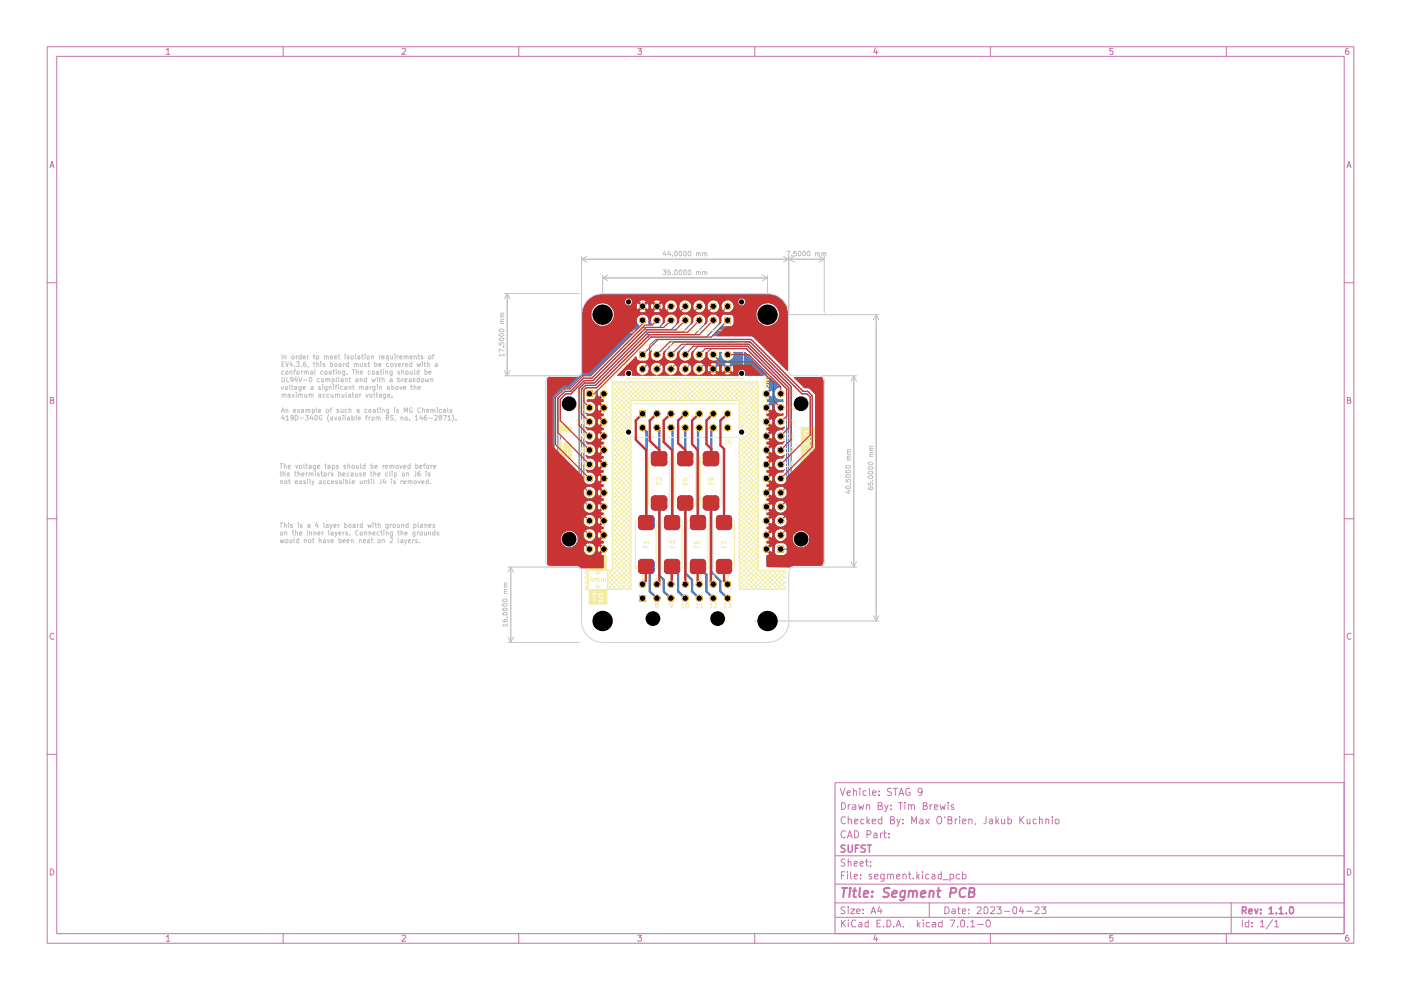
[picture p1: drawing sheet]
<svg xmlns="http://www.w3.org/2000/svg" width="297mm" height="210mm" viewBox="0 0 297 210" stroke-linecap="round" stroke-linejoin="round" font-family="sans-serif">
<g fill="none" stroke="#c872ab" stroke-width=".21">
<path d="M10 9.9h277v190.1h-277zM12 11.9h273v186.1h-273zM35.2 10.6l.5-.3v1.2M35.2 11.5h.8M60 9.9v2M85.3 10.3h.5l.2 .3-.1 .2-.7 .7h.8M110 9.9v2M135.2 10.3h.8l-.4 .5h.4v.6h-.8M160 9.9v2M185.6 10.2l-.3 .9h.8M185.9 10.7v.8M210 9.9v2"/>
<path d="M236 10.3h-.7v.5h.7l-.1 .7-.6-.1M260 9.9v2M285.8 10.3h-.3a.91 .91 0 0 0-.1 1.2l.5-.1a.42 .42 0 0 0 0-.5 .42 .42 0 0 0-.6-.1l-.1 .2M10.6 35.6l.4-1.4 .4 1.4M10.7 35.1h.7M285.6 35.6l.4-1.4 .4 1.4M285.7 35.1h.6M10 60h2M285 60h2M10.7 84.8h.6v-.5h-.6v1.2h.6l.1-.4-.3-.3M285.7 84.8h.6v-.5h-.6v1.2h.6l.1-.4-.3-.3M10 110h2"/>
<path d="M285 110h2M11.4 134.4l-.6-.1a.66 .66 0 0 0-.2 .8 .66 .66 0 0 0 .8 .4v-.1M286.4 134.4l-.6-.1a.66 .66 0 0 0-.2 .8 .66 .66 0 0 0 .7 .4l.1-.1M10 159.9h2M285 159.9h2M177 166h108v32h-108zM178.1 167.1l.6 1.6 .5-1.6M178.4 170.2h.5a.78 .78 0 0 1 .3 .9 .78 .78 0 0 1-.8 .5zM179.2 176.3l-.3-.2a.78 .78 0 0 0-.6 .8 .78 .78 0 0 0 .6 .7l.3-.1M179.2 173.3v-.1a.73 .73 0 0 0-.9 .6 .73 .73 0 0 0 .6 .9l.3-.2M179.6 168.2l.7-.2v-.3l-.5-.1-.2 .3 .1 .7h.6M179.7 177.6l.5-1.5 .5 1.5"/>
<path d="M179.8 173.8l.3-.1 .4 .1v.9M179.8 170.6v1M179.8 173.2v1.5M179.8 177.2h.7M180.3 170.6l-.5 .3M180.8 170.7h.6v.9M180.9 167.8l.1-.1a.36 .36 0 0 1 .6 .2v.8M180.9 167.1v1.6M181.2 176.1a.77 .77 0 0 1 .8 .8 .77 .77 0 0 1-.8 .7zM181.2 174.2l.7-.2-.1-.3h-.6v.9h.6M181.4 171l-.6 .1-.1 .2 .2 .3 .5-.1M182 170.6l.3 1 .2-.7 .4 .7 .2-1"/>
<path d="M182.3 167.1v.2M182.3 167.6v1.1M183.1 173.7h-.4l-.2 .2v.7h.6M183.6 167.7l-.4-.1-.2 .2v.7l.2 .2 .4-.1M183.7 170.8l.2-.2 .4 .1 .1 .9M183.7 170.6v1M183.8 177h.6a.47 .47 0 0 0 .3-.5 .47 .47 0 0 0-.3-.4h-.6v1.5M183.8 173.2v1.5M183.9 174.1l.5 .6M184.3 167.1v1.3l.2 .3M184.4 173.7l-.6 .6M184.9 174.2l.8-.2-.1-.3h-.4l-.3 .1 .1 .8h.6"/>
<path d="M185 168.2l.8-.2-.1-.3-.4-.1-.3 .3 .1 .7h.6M185.3 176.7h.6v.9M185.9 177l-.6 .1v.5h.6M186.2 170.9l.7-.1 .1-.2v-.3l-.8-.1v1.4h.6l.2-.1 .1-.4-.4-.2M186.4 168.5v.2M186.4 167.7v.2M186.7 176.6v1M187 173.7a.52 .52 0 0 0-.8 .2l.2 .7h.6M187 173.2v1.5M187.1 176.6l-.3 .1-.1 .3M187.4 176.6h.6M187.5 176.1v1.4l.5 .1"/>
<path d="M187.5 170.6l.5 1M188.3 170.6l-.5 1.4-.3 .1M188.5 177.5v.1M188.5 176.7v.2M188.8 173.8h.6l.2-.4-.3-.2h-.5v1.5h.6a.45 .45 0 0 0 .3-.5 .45 .45 0 0 0-.4-.4M188.9 171.5v.1M188.9 170.7v.2M189 167.2a.6 .6 0 0 0-.9 .2l.2 .4 .7 .3v.4a.64 .64 0 0 1-.9 .1M189.4 167.1h.9M189.8 167.1v1.6M190.2 173.7l.3 1M190.5 170.2h.9"/>
<path d="M190.6 168.7l.5-1.6 .5 1.6M190.8 168.2h.6M190.8 173.7l-.5 1.4-.1 .1M190.9 170.2v1.4M191.4 174.5v.2M191.4 173.7v.1M191.9 170.2v.1M191.9 170.6v1M192.6 170.8l.2-.2 .3 .1 .1 .9M192.6 170.6v1M192.9 167.2a.5 .5 0 0 0-.8 .3 .69 .69 0 0 0 0 .8 .69 .69 0 0 0 .8 .3l.1-.6h-.4M193.2 170.9a.35 .35 0 0 1 .4-.3 .35 .35 0 0 1 .3 .3v.7"/>
<path d="M193.3 174.7v-1.5l.5 1.1 .5-1.1v1.5M195 173.7h.4l.3 .1v.9M195.5 167.8l-.3 .3h-.3l-.2-.3v-.4l.2-.3h.3a1.12 1.12 0 0 1 0 1.5l-.4 .1M195.7 174l-.8 .3 .3 .4 .5-.1M195.8 170.9h.5l.2-.3-.2-.4h-.5v1.4l.7-.1 .1-.4-.3-.2M196.3 173.7l.7 1M197 173.7l-.7 1M197.2 170.6v1M197.6 170.6l-.4 .3M198.1 171.1l.7-.1-.1-.3h-.6v.8h.6M199 173.2h.5l.2 .5-.2 .9-.5 .1a.97 .97 0 0 1 0-1.5zM199.3 170.6l.3 1 .3-.7 .3 .7 .2-1"/>
<path d="M200.3 173.2l-.1 .2M201 173.8h.7l.1-.5-.3-.1h-.5v1.5h.6l.2-.1 .1-.4-.1-.3-.3-.1M201 170.2v.1M201 170.6v1M202.2 170.7l-.3-.1-.2 .3 .1 .2h.3l.2 .4-.2 .1-.4-.1M202.5 173.7v1M203 173.7l-.5 .2M203.5 173.2v.1M203.5 173.7v1M204.1 174.2l.7-.2-.1-.3h-.4l-.2 .1v.8h.6M205.4 173.8l.3-.1 .4 .1v.9M205.4 173.7v1"/>
<path d="M206.8 174.6v.2M209 173.2v1.2l-.5 .3M209.8 173.7h.6v1M210.4 174l-.7 .3 .1 .3h.6M211.2 173.2v1.5M211.3 174.1l.5 .6M211.8 173.7l-.6 .6M212.4 173.7v.7a.37 .37 0 0 0 .3 .3 .37 .37 0 0 0 .3-.2M213 173.7v1M213.7 173.7a.52 .52 0 0 1 .8 .2l-.2 .7h-.6M213.7 173.2v1.5M216.2 173.2v1.5"/>
<path d="M216.4 173.8l.7 .9M217.1 173.2l-.9 .8M217.8 173.7v.9l.4 .1 .2-.2M218.4 173.7v1M219.7 173.7h-.4l-.3 .2 .1 .7h.6M220.4 173.8l.2-.1 .4 .1v.9M220.4 173.2v1.5M221.7 173.8l.2-.1 .4 .1v.9M221.7 173.7v1M223.1 173.2v.1M223.1 173.7v1M223.7 173.9a.47 .47 0 0 1 .4-.2 .47 .47 0 0 1 .4 .2v.4l-.3 .4-.4-.2z"/>
<path d="M10.7 184.2a.71 .71 0 0 1 .7 .5 .71 .71 0 0 1-.2 .8h-.5zM35.2 198.6l.5-.3v1.3M35.2 199.6h.8M60 198v2M85.3 198.4l.6-.1 .1 .3-.8 1h.8M110 198v2M135.2 198.3h.8l-.4 .4 .4 .2v.5l-.3 .2h-.3l-.2-.2M160 198v2M177 194.5h108M177 191.4h108M177 187.5h108M177 181.4h108"/>
<path d="M178.4 195.1v1.4M178.4 185.6h.5M178.6 195.7l.6 .8M179.1 184.8h-.7v1.6M179.2 192.3h-.7l-.2 .2 .3 .5 .6 .3-.1 .3h-.8M179.2 182.2l-.6-.1-.3 .4 .3 .4 .5 .2 .1 .3-.3 .2h-.6M179.2 195.1l-.8 .8M179.7 184.8v.2M179.7 185.3v1.1M179.8 195.1v.1M179.8 192.3v.1M179.8 182.8l.2-.2 .3 .1 .1 .9"/>
<path d="M179.8 182.1v1.5M179.8 192.7v1M179.8 195.6v.9M180.3 192.7h.9l-.9 1h.9M180.3 184.8v1.3l.3 .3M181.1 185.9l.7-.2-.2-.4-.4 .1-.1 .7 .2 .3 .4-.1M181.1 183.1l.7-.1-.2-.4-.4 .1-.1 .7 .2 .2h.4M181.4 195.2l-.6-.1a1.12 1.12 0 0 0 0 1.4l.6-.1M181.6 193.2l.8-.1-.1-.3-.4-.1-.3 .3v.6l.3 .1 .4-.1M182.1 195.6h.5l.1 .2v.7h-.6v-.5l.6-.1M182.4 183.1l.7-.1-.2-.4-.4 .1-.1 .7 .1 .2h.5M182.5 186.2v.2"/>
<path d="M182.5 185.4v.2M183 193.6v.1M183 192.8v.2M183.5 182.6h.6M183.7 182.1v1.3l.4 .2M184.1 195.1v1.4h-.6v-.9h.6M184.6 183.5v.1M184.6 182.7v.2M184.7 193.7l.5-1.4 .5 1.4M184.8 185.4l-.4-.1-.2 .3 .2 .3h.4v.4h-.6M184.8 193.3h.7M185.4 185.9l.8-.2-.1-.3-.4-.1-.3 .3 .1 .7h.6"/>
<path d="M185.6 198.2l-.3 .9h.8M185.9 198.7v.9M185.9 195.8h.5M186.4 192.2l-.3 1h.9M186.7 195.1h-.8v1.4h.8M186.8 192.7v1M187.3 196.4v.1M187.5 185.3v1.2l-.4 .4-.3-.1M187.5 185.4a.52 .52 0 0 0-.8 .2v.5a.52 .52 0 0 0 .8 .2M188.1 195.1h.5l.2 .3 .1 .5-.3 .6h-.5zM188.1 185.5l.1-.1a.36 .36 0 0 1 .6 .2v.8M188.1 185.3v1.1"/>
<path d="M188.8 185.6l.2-.3 .4 .1v1M189.5 196.4v.1M190 196.5l.5-1.4 .5 1.4M190.1 185.9l.7-.2v-.3l-.5-.1-.2 .3 .1 .7h.6M190.2 196.1h.6M191.4 185.5l.1-.1a.36 .36 0 0 1 .6 .2v.8M191.4 185.3v1.1M191.5 196.4v.1M192.6 185.3h.5M192.8 184.8v1.3l.3 .3M193.6 186.2v.2M194.4 184.8v1.6"/>
<path d="M194.5 195.1v1.4M194.5 185.8l.4 .6M194.7 196l.4 .5M194.9 185.3l-.5 .6M195.1 195.6l-.6 .5M195.6 184.8v.2M195.6 185.3v1.1M195.8 195.1v.1M195.8 195.6v.9M196.9 185.4l-.4-.1-.2 .2v.7l.2 .2 .4-.1M197 191.4v3.1M197.1 195.6h-.6l-.2 .2 .2 .7h.6"/>
<path d="M197.6 185.4h.5l.1 1M197.7 195.6h.6l.1 .2v.7h-.7v-.5l.7-.1M198.2 185.7l-.5 .1-.2 .2 .2 .4 .5-.1M199.6 185.4l-.5-.1-.2 .3 .1 .7h.6M199.6 184.8v1.6M199.7 195.1v1.4h-.6l-.1-.2 .1-.6 .6-.1M199.9 186.5h1.2M200.3 192.3h.6a.79 .79 0 0 1 .3 1 .79 .79 0 0 1-.9 .4zM201.4 195.1h1l-.6 1.4M201.4 185.4a.52 .52 0 0 1 .8 .2v.5a.52 .52 0 0 1-.8 .2M201.4 185.3v1.6M201.9 192.8h.5l.1 .9"/>
<path d="M202.5 193.1l-.6 .1-.1 .2 .2 .3 .5-.1M203 196.4v.1M203 192.7h.5M203.2 192.3v1.3l.3 .1M203.5 185.4a.52 .52 0 0 0-.8 .2v.5a.52 .52 0 0 0 .8 .2M203.8 195.2l.5-.1 .2 .2v1l-.2 .2h-.4l-.2-.2-.1-.7zM204.1 193.2l.6-.1-.1-.3h-.5v.8h.5M204.1 185.4a.52 .52 0 0 1 .7 .2v.5a.52 .52 0 0 1-.7 .2M204.1 184.8v1.6M205.2 196.4v.1M205.4 193.6v.1M205.4 192.8v.2"/>
<path d="M205.8 195.5l.5-.4v1.4M205.8 196.5h.9M207.2 192.4l.7-.1 .1 .4-.9 1h.9M207.3 196h1.2M208.8 192.3h.4a.84 .84 0 0 1-.2 1.4l-.4-.2v-1zM209.2 195.2l.5-.1 .2 .2 .1 .7-.3 .5h-.4l-.2-.2-.1-.7zM210 192.4l.7-.1 .2 .2-.1 .4-.8 .8h.9M210 198v2M211.3 192.3h1l-.5 .5 .5 .2v.6h-1M212.9 193.2h1.1M215 192.3h.4l.2 .5-.1 .8-.4 .1a.96 .96 0 0 1-.1-1.4zM216.5 192.2l-.3 1h.9"/>
<path d="M216.8 192.7v1M217.7 193.2h1.1M219.5 192.4l.6-.1 .2 .4-.9 1h.9M220.8 192.3h.9l-.5 .5 .4 .1 .1 .2v.5h-.9M236 198.3h-.7v.6l.2-.2 .5 .2-.1 .6-.4 .1-.2-.2M260 198v2M261 191.4v6.6M263.4 195.1v1.4M264.8 195.1v1.4h-.6l-.2-.2 .1-.6 .7-.1M265.4 196.4v.1M265.4 195.6v.2M267.2 195.5l.4-.4v1.4"/>
<path d="M267.2 196.5h.9M269.8 195l-1.3 1.9M270.3 195.5l.4-.4v1.4M270.3 196.5h.8M285.7 184.2a.71 .71 0 0 1 .7 .5 .71 .71 0 0 1-.2 .8h-.5zM285.8 198.3l-.4 .1a.92 .92 0 0 0 .1 1.2h.3l.2-.3v-.3l-.2-.3h-.3l-.3 .3"/>
</g>
<g fill="none" stroke="#c872ab" stroke-width=".34">
<path d="M179.2 179.2h-.6l-.3 .2 .1 .4 .5 .1 .3 .4-.3 .4-.6-.1M179.8 179.2v1.3l.3 .2 .4-.1 .2-.3v-1.1M181.4 179.8h.5M182.1 179.2h-.7v1.5M183.5 179.2a.67 .67 0 0 0-1 .2l.1 .4a.62 .62 0 0 1 .8 .7 .64 .64 0 0 1-.9 .1M183.9 179.2h.8M184.3 179.2v1.5M263.4 193h.5l.3-.1 .1-.4-.2-.2h-.7v1.4M263.7 193l.6 .7M264.8 193.2l.7-.1-.1-.3-.4-.1-.2 .3v.6h.6M266 192.7l.4 1 .3-1M267.3 193.6v.1"/>
<path d="M267.3 192.8v.2M269.1 192.7l.4-.4v1.4M269.1 193.7h.8M270.6 193.6v.1M271.2 192.7l.4-.4v1.4M271.2 193.7h.9M272.7 193.6v.1M273.5 192.4l.5-.1a.84 .84 0 0 1-.3 1.4l-.2-.1-.1-.4z"/>
</g>
<g fill="none" stroke="#c872ab" stroke-width=".42">
<path d="M178.5 188.3h1.1M179 188.3l-.2 1.9M180.2 188.9l-.1 1.3M180.3 188.3h-.2h.3h-.1l-.1 .1M180.8 188.9h.8M181.2 188.3l-.2 1.7 .1 .1 .4 .1M182.3 188.3l-.1 1.7 .2 .2M183.1 189.5l1-.1-.2-.5-.6 .1-.2 1 .3 .2 .5-.1M184.9 190v.2M185 189v.2M188.6 188.3h-.8l-.3 .1v.6l.8 .4 .1 .5-.4 .3-.8-.1M189.2 189.5l.9-.1 .1-.2-.2-.3h-.5l-.3 .3-.1 .8 .3 .2 .6-.1"/>
<path d="M191.9 188.9l-.2 1.6a.65 .65 0 0 1-.9 .3M191.9 189l-.2-.1h-.4l-.4 .4v.7l.3 .2 .5-.1M192.8 189.1l.3-.2 .4 .1v1.2M192.8 188.9l-.2 1.3M193.6 189.2l.3-.3 .5 .1v1.2M195.3 189.5l.9-.1v-.4l-.6-.1-.3 .3v.9h.8M197.2 189.1l.2-.2h.3l.2 .1-.1 1.2M197.2 188.9l-.2 1.3M198.7 188.9h.7M199 188.3l-.2 1.8 .5 .1M201.6 189.3h.7l.4-.2v-.8h-1.1l-.2 1.9M204.8 188.4a.97 .97 0 0 0-1.4 .5 .97 .97 0 0 0 .6 1.3l.6-.2"/>
<path d="M205.5 189.2l.9-.1 .2-.3v-.4l-.3-.1h-.7l-.2 1.9h.7l.4-.2 .1-.5-.4-.3"/>
</g>
<g fill="#4d7fc4">
<path d="M116.2 80.1l.2-.2h6l.9-.2-2.6 2.6-1.3 .1-1.8 1.9v23.3l4.8 4.8v1l-.3-.2a1.86 1.86 0 0 0-3 .3 1.72 1.72 0 0 0 0 1.7 1.8 1.8 0 0 0 1.8 .9 1.8 1.8 0 0 0 1.5-1.3l1.3 1.3a1.29 1.29 0 0 0 1.1 1.6 1.29 1.29 0 0 0 1.4-1.3h.6l.1 .7 .8-.7-.7-.7-.2 .7h-.6a1.16 1.16 0 0 0-1.5-1.2l-.7-.6 .1-.1a1.3 1.3 0 0 0 1.4 .1 1.3 1.3 0 0 0 .7-1.1h.6l.2 .6 .7-.6-.7-.7-.2 .7h-.6a1.24 1.24 0 0 0-1.6-1.3l-.5-.5-.1-.2 .2-.1a1.25 1.25 0 0 0 1.4 .2 1.25 1.25 0 0 0 .6-1.2h.6l.2 .8 .7-.8-.7-.7-.2 .7h-.6a1.16 1.16 0 0 0-1.5-1.2l-.7-.7h.1a1.3 1.3 0 0 0 1.4 .1 1.3 1.3 0 0 0 .7-1.2h.6l.2 .7 .7-.7-.7-.6-.2 .6h-.6a1.35 1.35 0 0 0-1.6-1.2l-.6-.6 .1-.2 .5 .3h.9l.5-.5 .2-.7h.6l.2 .7 .7-.7-.7-.8-.2 .8h-.6v-.5a1.22 1.22 0 0 0-1.6-.8l-.2-.2 .1-.4a1.23 1.23 0 0 0 1.7-1.2h.6l.1 .7 .8-.7-.7-.6-.2 .6h-.6a1.36 1.36 0 0 0-1.8-1.1v-.6h.4a1.12 1.12 0 0 0 1.4-1.2h.6l.2 .7 .7-.7-.7-.7-.2 .7h-.6a1.27 1.27 0 0 0-1.7-1.2l-.1-.6 .2-.1a1.2 1.2 0 0 0 1.6-1.2h.6l.1 .7 .8-.7-.7-.7-.2 .7h-.6a1.36 1.36 0 0 0-1.8-1.2v-.6h.2a1.23 1.23 0 0 0 1.6-1.1h.6l.2 .6 .7-.6-.7-.7-.2 .7h-.6a1.27 1.27 0 0 0-1.7-1.2l-.1-.6 .2-.1a1.2 1.2 0 0 0 1.6-1.2h.6l.2 .8 .7-.8-.7-.7-.2 .7h-.6a1.19 1.19 0 0 0-1.6-1.1l-.2-.1 .1-.6a1.27 1.27 0 0 0 1.7-1.1h.6l.2 .6 .7-.6-.7-.7-.2 .7h-.6a1.27 1.27 0 0 0-1.7-1.2l-.1-.5 .2-.1 1.4-.1 .2-.3 .1-1.5h.5v.9l.2 .5 1-1.1v.7l-.7 .7 .7 .3-.1 .4-.6 .2 .7 .7v.7l-.7 .7 .7 .2-.1 .5-.6 .2 .7 .7v.7l-.7 .7 .7 .3-.1 .4-.6 .2 .7 .7v.7l-.7 .7 .7 .2-.1 .5-.6 .1 .7 .8v.7l-.7 .7 .7 .3-.1 .4-.6 .2 .7 .7v.7l-.7 .7 .7 .2v.5l-.7 .1 .7 .8v.7l-.7 .7 .7 .3-.1 .4-.6 .2 .7 .7v.7l-.7 .7 .7 .3v.4l-.7 .1 .7 .8v.7l-.7 .7 .7 .2v.4l-.7 .3 .7 .7v.7l-.7 .7 .7 .3-.1 .4-.6 .2 .7 .7v.7l-.7 .7 .7 .2-.1 .5-.6 .1 .7 .8v.7l-.7 .7 .7 .3v2.6l-4.7 .1-.9-.5h-5.9l-.5-.4v-39.2z"/>
<path d="M150.4 76.3l.1-.1a1.23 1.23 0 0 0 1.6 0 1.23 1.23 0 0 0 .3-1.5l.7-.1a1.3 1.3 0 0 0 1.2 1.8 1.3 1.3 0 0 0 1.2-1.8h2.5l5.1 5.1h-5.1v-.8a.78 .78 0 0 0-1.1-.4 .78 .78 0 0 0-.3 1.2h-8.3v-.3h.4l.2-.1h1.7l.5 .1 .8-.1h1.7l.8 .1 .5-.1-.6-.7-.7 .7h-1.6l-.8-.7-.7 .7h-1.6l.3-.3a1.19 1.19 0 0 0 .3-1.2l.6-.6h.2v.2a1.42 1.42 0 0 0-.1 1.5l.7-.7h.7l.7 .7 .2-.7h.5l.3 .7 .6-.7h.7l.7 .7a1.14 1.14 0 0 0 0-1.4l-.7 .7h-.7l-.6-.7-.3 .7h-.5l-.2-.7-.7 .7h-.7l1.1-1.1h1.6l.7 .7 .6-.7-.5-.1-.8 .1h-1.9a1.68 1.68 0 0 0-1.4 .1z"/>
<path d="M124.6 63.8a4.2 4.2 0 0 1 2.7-1.4h35.9a4.2 4.2 0 0 1 3.9 3.9l-.1 12.4-7.6-7.4h-8.4v-.2l2.1-2.1 .3 .2h1.7l.3-.3 .1-.3v-1.3l-.1-.3-.3-.3-1.5-.1h6.8a2.36 2.36 0 0 0 3 2.4 2.39 2.39 0 0 0 .8-4.2 2.39 2.39 0 0 0-3.8 1.8h-6.8l.3-.4h.5a1.29 1.29 0 0 0 1.1-.9 1.29 1.29 0 0 0-.4-1.3l1.5 .1a.74 .74 0 0 0 .6 .7 .74 .74 0 0 0 .8-.5l-.1-.7-.6-.3h-.4l-.3 .4-.1 .3h-1.5l-.2-.2a1.31 1.31 0 0 0-1.4 .2 1.31 1.31 0 0 0-.4 1.3l-.5 .6-.3-.2a1.27 1.27 0 0 0-.4-1.9 1.27 1.27 0 0 0-1.8 .7v.8l-.7 .6a1.32 1.32 0 0 0-.1-1.8 1.32 1.32 0 0 0-1.9 0l-.3 .6v.6l-.5 .6-.3-.2a1.25 1.25 0 0 0-.4-1.9 1.25 1.25 0 0 0-1.8 .9v.6l-.6 .6-.1-.1a1.28 1.28 0 0 0-.7-2.1 1.28 1.28 0 0 0-1.5 1.6l-.6 .6-.3-.1a1.38 1.38 0 0 0 .1-1.5l-1.7 1.7 .4 .2h.5l.7-.3-.1 .9-.2 .1-.2-.2a1.59 1.59 0 0 0-1.4 .4 1.61 1.61 0 0 0-.1 1.7h-.8l-.1-.2a1.31 1.31 0 0 0-.6-1.9 1.54 1.54 0 0 0-1.4 .4 1.5 1.5 0 0 0-.2 1.5l.5 .6-10.4 10.4-2.3 .1 .6-.7v-12.4h1.9v.6a2.42 2.42 0 0 0 2.2 1.9 2.42 2.42 0 0 0 2.5-1.6v-1.5h5.5l.5 .2h.4l.4-.2-.7-.7-.6 .7h-5.5l-.7-1.1h5.6l.2 .7 .7-.7h.7l.7 .7 .2-.7h.5l.2 .7 .7-.7-.7-.6-.2 .6h-.5l-.2-.6-.7 .6h-.7l-.7-.6-.2 .6h-5.6l-.2-.1a2.36 2.36 0 0 0-2.4-.4 2.31 2.31 0 0 0-1.4 2.2h-1.9l.4-1.8 .5-.8h8.1l.2 .5 .7 .3 .4-.2 .2-.7h1.6l.6 .7 .7-.7h1.7l.7 .7 .7-.7-.5-.2h-.5l-.4 .2h-1.7l-.4-.2h-.4l-.5 .2h-1.6a.76 .76 0 0 0-.8-.7 .76 .76 0 0 0-.7 .8h-8.1z"/>
<path d="M162.5 79.7h.6l2.3 2.3v.2h-.3a1.31 1.31 0 0 0-.8 1.2 1.31 1.31 0 0 0 .8 1.3l.9-.1 .1 .6-.1 .1a1.28 1.28 0 0 0-1.8 1.2 1.28 1.28 0 0 0 1.8 1.1v.7a1.26 1.26 0 0 0-1.8 1.2 1.26 1.26 0 0 0 1.8 1.1l.1 .6-.1 .1a1.3 1.3 0 0 0-1.8 1.3 1.3 1.3 0 0 0 1.9 1v.6h-.4a1.25 1.25 0 0 0-1.4 1.5 1.25 1.25 0 0 0 1.7 .9l.1 .6-.1 .1a1.23 1.23 0 0 0-1.7 1 1.23 1.23 0 0 0 1.4 1.4h.4v.6a1.31 1.31 0 0 0-1.9 1.1 1.31 1.31 0 0 0 1.8 1.2l.1 .4-.2 .2a1.29 1.29 0 0 0-1.6 .9 1.29 1.29 0 0 0 .8 1.6h.9l.4-.3 .1 .2-.6 .6a1.31 1.31 0 0 0-1.6 1.5 1.31 1.31 0 0 0 2.1 .8l.1 .1-.8 .6a1.27 1.27 0 0 0-1.4 1.7 1.27 1.27 0 0 0 2.1 .5l.1 .2-.6 .6a1.28 1.28 0 0 0-1.6 .8 1.28 1.28 0 0 0 .8 1.6 1.28 1.28 0 0 0 1.6-.7v-.8l4.8-4.7 .1 5.1h-.1a1.77 1.77 0 0 0-2.7-.6 1.77 1.77 0 0 0-.1 2.8v.1h-1.9l-.3-.5-.4-.1h-1.2l-.4 .1-.2 .5v1.3l.2 .4 .4 .2h1.3l.4-.3 .2-.3h4.1l2-1.9v-31.5l-1.3-1.3-1.1-.1-2.2-2.2v-.2h5.8l.4 .5 .1 .3-.1 38.9-.4 .4h-5.9l-.7 .3-4.8-.1-.2-.1v-2.3l.7-.3-.7-.7v-.4h.4l.7 .7 .2-.8-.2-.6-.7 .7h-.4v-.3l.7-.7-.7-.3 .1-.4 .6-.1-.7-.8v-.3h.4l.7 .6 .2-.9-.2-.4-.7 .7h-.4v-.4l.7-.7-.6-.2a.49 .49 0 0 1 0-.5 .49 .49 0 0 1 .6-.2l-.7-.7v-.4h.4l.7 .8 .2-1-.2-.5-.7 .7h-.4v-.3l.7-.7-.7-.3 .1-.4 .6-.2-.7-.7v-.4h.4l.7 .7a1.27 1.27 0 0 0 0-1.3l-.7 .6h-.4v-.3l.7-.7-.7-.3 .1-.4 .6-.2-.7-.7v-.3h.4l.7 .7 .2-.5-.2-1-.7 .8h-.4v-.4l.7-.7a.49 .49 0 0 1-.6-.2 .49 .49 0 0 1 0-.5l.6-.2-.7-.7v-.4h.4l.7 .7 .2-.4-.2-.9-.7 .6h-.4v-.3l.7-.7-.7-.3 .2-.4 .5-.1-.7-.8v-.3h.4l.7 .7 .2-.6-.2-.8-.7 .7h-.4v-.4l.7-.7-.7-.3 .1-.4 .6-.2-.7-.7v-.4h.4l.7 .7 .2-.4-.2-1-.7 .7h-.4v-.3l.7-.7-.7-.3 .1-.4 .6-.1-.7-.8v-.3h.4l.7 .6 .2-.5-.2-.8-.7 .7h-.4v-.4l.7-.7-.6-.2a.49 .49 0 0 1 0-.5 .49 .49 0 0 1 .6-.2l-.7-.7v-.4h.4l.7 .8 .2-1-.2-.5-.7 .7h-.4v-.3l.7-.7-.7-.3 .1-.4 .6-.1-.7-.8v-.3h.4l.7 .6a1.27 1.27 0 0 0 0-1.3l-.7 .7h-.4v-.4l.7-.7-.6-.2a.49 .49 0 0 1 0-.6 .49 .49 0 0 1 .6-.1l-.7-.7v-.3h.4l.7 .7 .2-1-.2-.5-.7 .8h-.4v-.4l.7-.7-.6-.2-.1-.2z"/>
</g>
<path d="M136.2 90.7l.9 .8v19.3M139.3 90.7l.5 .5v6.1M142.2 90.7l.4 .3v19.8M145.3 90.7v6.6M148.3 90.7v.2l-.3 .3v19.6M151.2 90.7l-.4 .5v6.1M139.8 106.6v15.4l.9 .9v2.5l1.5 1.4M145.3 106.6v14.9l1.4 1.4v2.5l1.6 1.4M150.8 106.6v14.6l1.9 2v2.2l1.6 1.4M137.1 120.1l.7 .7v4.6l1.5 1.4M142.6 120.1l1.2 1.2v4.1l1.5 1.4M148 120.1l1.8 1.7v3.6l1.4 1.4" fill="none" stroke="#4d7fc4" stroke-width=".51"/>
<path d="M136.2 78.2l1.6-1.5v-3.5l1.2-1.2h20.3l11 11h1l.9 .9v31.1l-1.4 1.4h-5.3M139.3 78.2l1.4-1.5v-2l2.3-2.2h16l11 11h1l.8 .7v23l-6.3 6.3M142.2 78.2l1.6-1.5v-2l1.7-1.7h13.3l8.9 9v26.2l-2.2 2.2M142.2 64.9l-1.5 1.6v1.9l-.9 1h-3.6l-10.7 10.8h-1.8l-2.7 2.8h-1.3l-1.4 1.4v23l4.7 4.8v2.3l2 1.9M145.3 78.2l1.4-1.5v-2l1.3-1.3h10.5l8.7 8.8v23.5l-1.7 1.7M145.3 64.9l-1.5 1.6v1.9l-1.6 1.5h-5.7l-10.8 10.8h-1.8l-2.8 2.8h-1.1l-1.2 1.2v22.5l6.2 6.3M148.3 78.2l1.5-1.5v-1.8l1-1h7.4l8.6 8.6v20.7l-1.3 1.3M148.3 64.9l-1.6 1.6v1.9l-1.9 2h-8.1l-10.7 10.8h-2l-1.2 1.2v25.8l2.2 2.2M151.2 64.9l-1.4 1.6v1.9l-2.6 2.6h-10.2l-10.8 10.7h-2.1l-.8 .9v23.1l1.7 1.7M154.3 64.9l-1.6 1.6v1.9l-2.9 3.1h-12.5l-10.8 10.7h-2.2l-.5 .5v20.5l1.2 1.3" fill="none" stroke="#4d7fc4" stroke-width=".25"/>
<path d="M147.1 110h1.8v1.6h-1.8z" fill="#4d7fc4"/>
<path d="M147.1 110h1.8v1.6h-1.8z" fill="none" stroke="#4d7fc4" stroke-width="1.6"/>
<path d="M147.1 119.3h1.8v1.6h-1.8z" fill="#4d7fc4"/>
<path d="M147.1 119.3h1.8v1.6h-1.8z" fill="none" stroke="#4d7fc4" stroke-width="1.6"/>
<path d="M141.7 110h1.7v1.6h-1.7z" fill="#4d7fc4"/>
<path d="M141.7 110h1.7v1.6h-1.7z" fill="none" stroke="#4d7fc4" stroke-width="1.6"/>
<path d="M141.7 119.3h1.7v1.6h-1.7z" fill="#4d7fc4"/>
<path d="M141.7 119.3h1.7v1.6h-1.7z" fill="none" stroke="#4d7fc4" stroke-width="1.6"/>
<path d="M136.2 119.3h1.8v1.6h-1.8z" fill="#4d7fc4"/>
<path d="M136.2 119.3h1.8v1.6h-1.8z" fill="none" stroke="#4d7fc4" stroke-width="1.6"/>
<path d="M144.4 96.4h1.8v1.7h-1.8z" fill="#4d7fc4"/>
<path d="M144.4 96.4h1.8v1.7h-1.8z" fill="none" stroke="#4d7fc4" stroke-width="1.6"/>
<path d="M144.4 105.8h1.8v1.6h-1.8z" fill="#4d7fc4"/>
<path d="M144.4 105.8h1.8v1.6h-1.8z" fill="none" stroke="#4d7fc4" stroke-width="1.6"/>
<path d="M138.9 96.4h1.8v1.7h-1.8z" fill="#4d7fc4"/>
<path d="M138.9 96.4h1.8v1.7h-1.8z" fill="none" stroke="#4d7fc4" stroke-width="1.6"/>
<path d="M138.9 105.8h1.8v1.6h-1.8z" fill="#4d7fc4"/>
<path d="M138.9 105.8h1.8v1.6h-1.8z" fill="none" stroke="#4d7fc4" stroke-width="1.6"/>
<path d="M136.2 110h1.8v1.6h-1.8z" fill="#4d7fc4"/>
<path d="M136.2 110h1.8v1.6h-1.8z" fill="none" stroke="#4d7fc4" stroke-width="1.6"/>
<path d="M150 96.4h1.7v1.7h-1.7z" fill="#4d7fc4"/>
<path d="M150 96.4h1.7v1.7h-1.7z" fill="none" stroke="#4d7fc4" stroke-width="1.6"/>
<path d="M150 105.8h1.7v1.6h-1.7z" fill="#4d7fc4"/>
<path d="M150 105.8h1.7v1.6h-1.7z" fill="none" stroke="#4d7fc4" stroke-width="1.6"/>
<g fill="none" stroke="#c2c2c2" stroke-width=".21">
<path d="M123.3 54.4v11.8M123.3 55h51.5M123.3 55l1.1 .5M124.4 54.4l-1.1 .6M127.8 58.3v7.9M127.8 58.9h34.9M127.8 58.9l1.1 .6M128.9 58.3l-1.1 .6M140.6 57.2h.6l-.3 .5h.2l.1 .4-.1 .2-.5-.1M140.9 53.2l-.3 .7h.6M141.1 53.6v.7M141.8 53.2l-.2 .7h.6"/>
<path d="M142.1 57.2h-.4l-.1 .5h.5l.1 .4-.2 .2-.4-.1M142.1 53.6v.7M142.6 58.2v.1M142.6 54.2v.1M143.1 57.3l.2-.1a.55 .55 0 0 1 .3 .5 .55 .55 0 0 1-.3 .6l-.3-.4zM143.1 53.3h.2a.54 .54 0 0 1 .3 .5 .54 .54 0 0 1-.3 .5l-.3-.4zM144.2 57.2l.3 .2v.7l-.3 .2a.6 .6 0 0 1 0-1.1zM144.2 53.3l.3 .1v.7l-.2 .2a.58 .58 0 0 1-.1-1zM145.1 57.2l.4 .2v.7l-.2 .2-.3-.2v-.7zM145.1 53.3l.4 .1v.7l-.2 .2-.3-.2v-.7zM145.9 57.4l.2-.2a.55 .55 0 0 1 .4 .5 .55 .55 0 0 1-.4 .6l-.2-.2zM145.9 53.4l.2-.1a.54 .54 0 0 1 .4 .5 .54 .54 0 0 1-.4 .5l-.2-.2z"/>
<path d="M147.7 57.7l.2-.1 .2 .1v.6M147.7 53.7l.3-.1 .1 .7M147.7 53.6v.7M147.7 57.6v.7M148.1 57.7l.1-.1 .3 .1v.6M148.1 53.8v-.2h.3l.1 .7M148.9 57.7l.4-.1 .1 .1v.6M148.9 53.7l.5-.1v.7M148.9 53.6v.7M148.9 57.6v.7M149.4 57.7l.1-.1 .4 .1v.6M149.4 53.8v-.2h.4l.1 .7"/>
<path d="M161.6 58.3l1.1 .6M162.7 58.3v7.9M162.7 58.9l-1.1 .6M166.1 54.4l1.1 .6M166.8 53.3h.7l-.4 1M167.2 54.4v11.8M167.2 55l-1.1 .5M167.2 55l1.2 .5M167.9 54.2v.1M168.4 54.4l-1.2 .6M168.8 53.3h-.5v.5l.1-.2 .4 .2v.4h-.5M169.3 53.4l.2-.1a.54 .54 0 0 1 .4 .5 .54 .54 0 0 1-.4 .5l-.2-.2z"/>
<path d="M170.3 53.3h.1a.54 .54 0 0 1 .4 .5 .54 .54 0 0 1-.4 .5l-.2-.4zM171.4 53.3l.3 .1v.7l-.2 .2a.58 .58 0 0 1-.1-1zM172.9 53.7l.4-.1v.7M172.9 53.6v.7M173.3 53.8l.1-.2h.3v.7M173.7 54.4l1.1 .6M174.3 53.7l.3-.1 .1 .7M174.3 53.6v.7M174.7 53.8l.1-.2h.3v.7M174.8 54.4v11.8M174.8 55l-1.1 .5M59.8 75.1v1"/>
<path d="M59.8 77.2h.3M60.2 75.5h.4v.6M60.2 76.7h-.4v1h.4M60.2 78.7h-.3l-.2 .2 .1 .4h.4M60.2 75.4v.7M60.5 76.7l.4 1 .2-1M60.6 78.7h.5l-.1 .6h-.4zM61.5 78.7h.4v.6M61.5 78.7v.6M61.7 76.7l-.2 .7h.6M61.8 75.6l.3-.2 .2 .1 .1 .5-.2 .1-.3-.1zM61.9 77.1v.6"/>
<path d="M62.2 78.7h.5M62.5 77.6v.1M62.7 78.3l-.3 .2v.8M62.7 79.9l-.2 .7h.7M62.8 76.7h.6l-.2 .4 .2 .1v.4h-.6M62.8 75.4v.7M63 78.7h.4l-.1 .6h-.3zM63.1 75.4l-.3 .2M63.8 75.5l-.2-.1-.3 .2 .1 .4h.4M63.8 75.1v1M63.9 77.6v.1M63.9 78.7v.6"/>
<path d="M64.2 78.7h-.3v.2M64.3 75.8l.5-.1-.2-.3-.3 .2v.4l.1 .1 .3-.1M64.5 78.7h.3l.1 .1v.5M64.5 78.7v.6M64.8 76.7l-.4 .3v.6h.5l-.1-.5h-.4v.2M64.9 78.8l.2-.1 .3 .1v.5M65.2 75.4v.7M65.4 77.6l-.1 .3M65.5 75.4l-.3 .2M65.9 78.7h.2l.2 .1v.5h-.4l-.1-.2 .5-.2M66.4 75.4h.4M66.4 77.1h.4"/>
<path d="M66.6 75.1v.9l.2 .1M66.6 76.7v.9l.2 .1M66.7 78.3v.9l.2 .1M67.1 75.6l.1-.2 .4 .1v.5l-.4 .1-.1-.1zM67.1 77.1h.3l.2 .1v.5M67.1 76.7v1M68 76.7v.1M68 77.1v.6M68.5 78.7h-.5v.6h.5M68.8 75.5l.3-.1 .2 .2v.5M68.8 75.4v.7M68.8 77.1h-.2l-.1 .3 .4 .2-.1 .1-.3-.1"/>
<path d="M68.9 78.7h.4v.6h-.4zM69.3 75.6v-.2l.4 .2v.5M69.8 78.7h.4v.6h-.4v-.3l.4-.1M70.1 75.8l.4-.1-.1-.3-.3 .1v.5h.4M70.1 77.1h.4v.5h-.4M70.1 76.7v1M70.5 78.7h.5M70.7 78.3v.9l.3 .1M71 75.8l.4-.1-.1-.3-.3 .1v.5h.4M71 77.1h.3l.2 .1v.4l-.2 .1-.3-.1zM71.3 78.3v.1M71.3 78.7v.6"/>
<path d="M71.7 78.7h.4v.6M71.7 78.7v.6M71.7 75.4h.4M71.8 75.1v.9l.3 .1M71.9 77.1h.4v.6M72.3 77.3l-.5 .2 .2 .2 .3-.1M72.8 77.1v.6M73.1 77.1l-.3 .1M73.1 78.7v.9l-.4 .1M73.1 78.7h-.3l-.2 .2 .1 .4h.4M73.2 75.1v.1M73.2 75.4v.7"/>
<path d="M73.6 79.3h.1M73.8 77.1h-.2l-.3 .1 .1 .4h.4M73.8 76.7v1M74 75.5l-.2-.1-.2 .2 .3 .2 .1 .2h-.4M74.4 75.5l.4-.1 .1 .2v.4l-.1 .1-.4-.1zM74.7 78.3h.5M74.9 78.3v1M75.1 77.1h.3l.1 .1v.5M75.1 77.1v.6M75.4 75.1v.9l.1 .1M75.5 77.2l.1-.1 .4 .1v.5M75.5 78.7h.5v.6"/>
<path d="M75.5 78.3v1M75.9 75.5h.4v.6M76.3 75.7l-.4 .1 .1 .3 .3-.1M76.4 77.1v.5l.1 .1 .4-.1M76.4 79l.5-.1v-.2h-.4l-.1 .1 .1 .5h.4M76.6 75.4h.5M76.8 75.1v.9l.3 .1M76.9 77.1v.6M77.4 75.1v.1M77.4 75.4v.7M77.6 77.1h-.2l-.1 .3 .4 .2-.1 .1-.3-.1M77.8 75.5l.4-.1 .1 .2v.4l-.1 .1-.4-.1z"/>
<path d="M78 77.1h.4M78.2 76.7v.9l.2 .1M78.5 78.7h-.4v.6h.4M78.7 75.5h.5v.6M78.7 75.4v.7M78.9 78.7h.4v.6h-.4zM79.4 77.1h.5v.5h-.5M79.4 76.7v1M79.8 78.7h.3l.2 .1v.5h-.5v-.2l.5-.2M80.4 77.4l.4-.1-.1-.2h-.3v.5h.4M80.4 75.4v.7M80.6 78.7h.3"/>
<path d="M80.7 75.4l-.3 .2M80.8 78.3v1h.1M80.9 75.8l.6-.1v-.2l-.4-.1-.2 .2v.4l.2 .1 .4-.1M81.3 78.3v.1M81.3 78.7v.6M81.8 78.7h.4v.6M81.8 78.7v.6M82.3 75.5h-.4v.5h.4M82.3 75.4v1.1M82.4 77.1h-.4v.5h.4M82.8 75.4v.6h.4M82.8 77.1h.3l.2 .1v.4l-.2 .1-.3-.1z"/>
<path d="M83.1 78.7v.8v.2h-.4M83.1 78.7h-.3l-.2 .2 .1 .4h.4M83.2 75.4v.7M83.7 77.1l.2 .6 .3-.6M83.7 75.1v.1M83.7 75.4v.7M84.2 75.4v.7M84.5 75.4l-.3 .2M84.5 77.4l.4-.1v-.2h-.4v.5h.4M84.7 78.7h-.4v.3l.5 .2-.1 .1h-.4M84.8 75.8l.5-.1-.2-.3-.3 .1v.5h.4M85.2 78.7h.2l.2 .1v.5"/>
<path d="M85.2 78.3v1M85.4 77.1v.6M85.7 75.5l.2-.1 .2 .2v.5M85.7 77.1l-.3 .1M85.7 75.4v.7M85.9 77.4l.6-.1-.2-.2-.4 .1v.4l.2 .1 .3-.1M86.1 75.6l.1-.2 .3 .2v.5M86.1 78.7h.4v.6h-.4zM87 75.8l.4-.1-.1-.3-.3 .1v.5h.4M87 78.7v.6h.4M87.3 77.1h-.3l-.2 .1v.4l.2 .1 .3-.1M87.3 76.7v1"/>
<path d="M87.4 78.7v.6M87.8 75.5l.3-.1 .2 .2v.5M87.8 75.4v.7M87.9 78.3v.9l.2 .1M88.4 77.1l.2 .6 .2-.5 .2 .5 .2-.6M88.6 75.4h.4M88.7 75.1v.9l.3 .1M88.8 78.3v1h-.3l-.1-.6h.4M89.6 76.7v.1M89.6 77.1v.6M89.7 75.5l-.3-.1-.2 .2 .5 .3v.1h-.5M89.9 77.1h.4"/>
<path d="M90 76.7v.9l.3 .1M90.1 78.3v1h.3l.2-.1-.1-.5h-.4M90.6 77.1h.4v.6M90.6 76.7v1M90.9 75.5h.5v.5h-.5zM90.9 79l.5-.1-.1-.2-.4 .1v.4l.1 .1h.4M91.6 75.4h.4M92 75.1l-.2 .2v.8M92.3 77.1h.2l.2 .1v.5M92.7 77.3l-.5 .2 .2 .2 .3-.1M105.8 72.7v.5h.5v-.5h.4l.2 .1v.3l-.2 .1M105.8 69.9l.2-.1h.6l.3 .2a.53 .53 0 0 1-.6 .4 .53 .53 0 0 1-.5-.5z"/>
<path d="M105.9 71.7l.5-.1 .5 .4-.3 .2h-.6l-.2-.1zM105.9 70.8l.5-.1 .5 .3a.52 .52 0 0 1-.6 .3 .52 .52 0 0 1-.5-.4zM106.2 68.6h.7M106.2 67.2h.7M106.7 73.6h.2M106.9 75.3h-1.1l.3 .2M106.9 74.4l-1.1-.4v.7M106.9 68.2h-.7l.1 .4M106.9 67.7h-.7l.1 .5M106.9 66.8h-.6v.4M106.9 66.4h-.7l.1 .4M106.9 75v.5"/>
<path d="M106.9 79.7h15.9M106.9 62.2h15.9M106.9 78.6l.6 1.1M107.5 62.2v17.5M107.5 62.2l.6 1.1M107.5 62.2l-.6 1.1M108.1 78.6l-.6 1.1M160 66.7h26.4M174.3 79.7h7.3M181 79.7v40.5M181 79.7l.6 1.2M181 79.7l-.6 1.2"/>
<path d="M185.8 66.7v65M185.8 66.7l.6 1.1M185.8 66.7l-.6 1.1M59.4 98.3h.6M59.5 99.9v1h.2M59.6 82l.3 .6 .2-.6M59.6 87.5l.4-1 .3 1M59.6 98.3v1M59.7 87.1h.5M59.8 80l.1 .9h.4v-.9M59.8 83.7h.4v.6M59.8 83.6v.7"/>
<path d="M60 88.1l-.3 .6h.6M60 99.9v1M60.2 83.7h.4v.6M60.2 88.4v.7M60.3 98.7l.2-.1 .2 .2v.5M60.3 98.3v1M60.5 82h.5l-.1 .6h-.4zM60.6 86.9l.3-.1 .2 .2v.5M60.6 88.4l.4-.3v1M60.6 86.8v.7M60.6 89.1h.6M60.8 80v.9h.5"/>
<path d="M61.1 83.6h.4v.7M61.1 99l.5-.1-.1-.3-.4 .1v.6h.5M61.4 81.6v.9l.2 .1M61.5 83.8l-.4 .1v.4l.4-.1M61.8 82h.4M61.9 81.6v.9l.3 .1M61.9 83.6l.5 .7M62.2 80.4l-.3 .2-.3-.2v-.4l.5 .1a.64 .64 0 0 1-.2 .8h-.3M62.2 88.5l-.1 .2h-.4l-.1-.6h.6v.7l-.5 .3M62.2 87.1l.5-.1-.1-.2-.4 .1v.5h.5M62.4 83.6l-.5 .7M62.5 82h.4v.6h-.4l.1-.4 .3-.1"/>
<path d="M62.6 88.1l.6 .2v.5l-.4 .3h-.2zM62.6 99.9v.9l.2 .1M62.7 98.6l.2 .7 .3-.7M62.8 83.2v.1M62.8 83.6v.7M63 80.3v.6M63 86.8l.6 .7M63.2 99.9v1M63.3 83.7l.4-.1v.7M63.3 83.6v.7M63.3 80l.4 .9 .3-.9M63.5 98.7h.5l-.1 .6-.4-.1z"/>
<path d="M63.6 86.8l-.6 .7M63.6 88.7h.8M63.7 83.7l.4-.1v.7M63.8 82.6h-.4v-.6h.4v.7v.2h-.4M63.9 86.9h.5v.6M64.3 82.3l.5-.2-.1-.1h-.4v.5l.4 .1M64.4 87l-.5 .1 .1 .4 .4-.1M64.4 80.6h.7M64.4 98.3v.9l.2 .1M64.6 83.6v.5l.2 .2 .2-.2M64.8 88.1h.6l-.4 .4h.3l.1 .4-.2 .2-.4-.1M64.9 86.9l.2-.1 .2 .2v.5"/>
<path d="M64.9 86.8v.7M64.9 98.6h.3M64.9 98.3v.9l.3 .1M65 83.6v.7M65.3 87l.2-.2 .2 .2v.5M65.5 83.7h.5v.6M65.5 98.7h.5v.6h-.5v-.3l.5-.1M65.5 83.6v.7M65.6 80.1l.1-.1a.47 .47 0 0 1 .4 .5 .47 .47 0 0 1-.4 .4l-.2-.3zM66 82h.4v.6h-.4l-.1-.2 .5-.3M66 83.7h.4v.6M66 88.1l-.3 .6h.7"/>
<path d="M66.2 86.9h.4v.5h-.4M66.2 86.8v1M66.2 88.4v.7M66.7 88.2l.3-.1 .2 .1v.7l-.1 .2-.4-.2zM66.9 98.6v.9l-.1 .2h-.3M66.9 98.7l-.3-.1-.2 .3 .1 .4h.4M66.9 99.9v.2M67.1 86.5v.8l.1 .2M67.3 99l.5-.1-.1-.3-.4 .1v.6h.4M67.6 83.6h.4v.7M67.6 87.1l.4-.1-.1-.2-.3 .1v.5h.4M67.7 80.4l-.2-.1-.3 .2 .2 .4h.3"/>
<path d="M67.9 82h-.3v.2l.4 .3-.4 .1M68 83.8l-.4 .1v.3h.4M68.2 80.4l.1-.1 .3 .1v.5h-.4zM68.2 99.9v.9l.2 .1M68.2 88.1a.45 .45 0 0 0-.6 .5 .45 .45 0 0 0 .6 .4v-.3h-.1M68.4 81.6v.1M68.4 82v.6M68.8 98.6h.4M68.9 83.6l-.4 .1v.4l.2 .2 .2-.1M69 98.3v1h.2M69.1 80.4l.2-.1 .2 .1v.5M69.1 80.3v.6"/>
<path d="M69.2 87l.1-.2 .4 .1v.5l-.4 .1-.1-.2zM69.3 82.6h-.4v-.6h.4v.7v.2h-.4M69.5 80.4l.2-.1 .2 .1v.5M69.5 98.7h.4v.6h-.4v-.3l.4-.1M69.8 82h.4v.6M69.8 83.6l-.5 .1v.4l.2 .2 .3-.1M69.8 87.9l-.1 .1a.99 .99 0 0 0 .1 1.4M69.8 82v.6M70 86.8h.4M70.1 88.5h.4v.6M70.2 83.6v.5l.2 .2 .2-.2M70.4 86.5l-.3 .1v.9"/>
<path d="M70.4 80.4l.3-.1 .2 .1v.5h-.5M70.4 98.7l.3-.1 .3 .3-.1 .4h-.5M70.4 80.3v1M70.4 98.6v1.1M70.5 88.7h-.4l.1 .4 .3-.1M70.6 83.6v.7M70.7 81.6v.1M70.7 82v.6M71 88.4l.2 .7 .2-.7M71 82h.4M71.1 83.7l.5-.1v.7M71.1 83.6v.7"/>
<path d="M71.3 80v.9h.2M71.4 81.6h-.2v1M71.6 83.7l.4-.1v.7M71.7 81.6v.1M71.7 98.7l-.2-.1-.2 .2 .4 .3v.2h-.4M71.7 82v.6M71.8 80v.1M71.8 86.9l-.2-.1-.2 .2 .4 .1v.3h-.4M71.8 88.5l.3-.1 .1 .2v.5M71.8 99.9v1h.4v-.6h-.4M71.8 80.3v.6M72.2 88.7h-.3l-.2 .1 .2 .3 .3-.1"/>
<path d="M72.3 80.4h.4v.5h-.4v-.3l.4-.1M72.3 86.8v.6h.4M72.5 83.6v.6l.2 .1 .2-.2M72.7 82h-.4l-.2 .1 .2 .5h.4M72.7 88.1h.1M72.7 86.8v.7M72.7 88.4v.7M72.9 83.6v.7M73.1 82h.4v.6h-.4v-.3l.4-.2M73.2 88.1v.8l.1 .2M73.2 80.4l.1-.1 .4 .1v.5M73.2 98.7h-.3v.3l.4 .2-.1 .1h-.3"/>
<path d="M73.2 80.3v.6M73.3 83.2v.9l.2 .2M73.6 86.9h-.4v.5h.4M73.7 88.5h.4v.6M73.8 98.7l.2-.1 .2 .2v.5M73.8 98.3v1M73.9 83.6l.4 .1v.6M74 82h.4v.6M74 86.9h.4v.6M74 80.3h.3M74 82v.6M74 86.5v1"/>
<path d="M74.1 80v.9h.2M74.1 88.7h-.4v.3h.4M74.3 83.8h-.3l-.2 .2 .2 .3 .3-.1M74.6 88.5l.3-.1 .2 .2-.1 .4h-.4M74.6 88.1v1M74.7 98.7h.4l-.1 .6h-.3zM74.7 83.6h.3M74.8 83.2v.9l.2 .2M74.8 82h.3M74.9 81.6v.9l.2 .1M75.4 83.7l.4-.1v.6l-.3 .1-.1-.2zM75.4 80.4h.5v.5h-.5v-.3l.5-.1"/>
<path d="M75.5 88.1l.1 1M75.5 98.6l.1 .7 .4-.1M75.7 86.9h.4v.6M76 88.7h.5l-.2-.3-.3 .2v.3l.1 .2 .3-.1M76 98.6v.7M76.1 87h-.3l-.2 .2 .2 .3 .3-.1M76.2 82h.4v.6M76.2 82v.6M76.3 83.6v.7M76.4 80.4l.1-.1 .3 .1v.5M76.4 80.3v.6M76.5 98.3v1h.1"/>
<path d="M76.5 83.6l-.2 .1M76.6 82h.5v.6M77.4 98.3v1h-.3l-.1-.6h.4M77.5 88.4h.4M77.6 82h.4v.6h-.4l-.1-.2 .1-.2 .4-.1M77.6 83.6l.2 .7 .3-.7M77.7 80v.9h-.4v-.5h.4M77.8 86.9l-.3-.1-.2 .2v.3l.2 .2 .3-.1M77.9 88.1l-.3 .1v.9M78.2 87l.2-.2 .3 .1v.5h-.5zM78.2 88.4v.7M78.5 83.6h.3l.1 .1v.3l-.2 .3-.3-.2z"/>
<path d="M78.5 88.4l-.3 .2M78.5 82v.6M78.7 98.3v1h.3l.1-.6h-.4M78.7 99.9v.9l.2 .1M78.7 82l-.2 .1M78.8 80.3l.2 .6 .3-.4 .1 .4 .2-.6M78.8 88.5l.4-.1 .1 .2v.3l-.1 .2-.4-.1zM79.2 86.9l.2-.1 .2 .2v.5M79.3 99.9v1M79.3 83.2l.1 1.1M79.5 82.6h-.3l-.2-.2 .2-.4h.3v.7l-.1 .2h-.3M79.5 99l.5-.1-.2-.3-.3 .1v.6h.4"/>
<path d="M79.6 87h-.3l-.2 .2 .2 .3 .3-.1M79.7 83.6h.4M79.8 88.5l.2-.1 .2 .2v.5M79.8 88.4v.7M79.8 83.2v.9l.3 .2M79.9 86.8h.4M80 80v.1M80 81.6v.1M80 86.5v.8l.3 .2M80 80.3v.6M80 82v.6M80.2 88.6l.2-.2 .2 .2v.5"/>
<path d="M80.4 80.3h.3M80.4 80v.9h.3M80.4 82h.5v.6M80.4 83.6l.5 .1v.6M80.4 82v.6M80.6 86.5h.1M80.6 86.8v.7M80.9 83.8h-.4l-.1 .2 .1 .3 .4-.1M81 80.4l.2-.1 .3 .1v.5M81 80v.9M81.1 86.9l.3-.1 .1 .2v.5M81.1 86.8v.7"/>
<path d="M81.2 98.6v.7M81.5 98.6l-.3 .1v.2M81.7 84.2l-.2 .1-.2-.2 .1-.5h.3v.8l-.2 .2-.2-.1M81.7 99l.5-.1-.2-.3-.3 .2v.4l.1 .1h.3M81.9 88.6h.4l.1-.5h-.5v1M82 88.6l.4 .5M82.1 82h.5v.6h-.5l-.1-.2 .2-.2 .4-.1M82.2 83.9l.4-.1v-.2h-.4v.6h.4M82.4 86.8v.9h-.4M82.4 86.9h-.4v.5h.4M82.6 98.7h.5v.6M82.6 99.9v.9l.2 .1"/>
<path d="M82.6 98.6v.7M82.7 80.4l.3-.1 .1 .1v.5h-.4v-.3l.4-.1M83.1 81.6v1h.3l.1-.6h-.4M83.1 84.1v.2M83.1 98.8l.1-.2 .3 .1v.6M83.1 99.9v.2M83.4 88.1h-.6v.4a.44 .44 0 0 1 .5 .5h-.5M83.7 86.5h.1M83.7 86.8v.7M83.8 89l-.1 .2M83.9 82h.4v.6l-.4-.1zM84.1 98.6l.3 .1-.1 .6h-.3l-.1-.1z"/>
<path d="M84.3 80v.9h.5v-.5h-.5M84.5 86.9l-.2-.1-.2 .2 .4 .1v.3h-.4M84.8 82l.2 .6 .3-.6M84.8 98.6l.2 .7 .3-.7M85 88.5h.4v.6M85 88.4v.7M85.3 80.3v.6M85.5 80.3l-.2 .2M85.5 82.3l.5-.2v-.1h-.5l.1 .6h.4M85.6 99l.5-.1-.2-.3-.3 .1v.6h.4M85.7 87.5v-1l.3 .6 .4-.6v1M85.9 80.6l.4-.1-.1-.2-.3 .1v.5h.4"/>
<path d="M85.9 88.5l.3-.1 .3 .2-.1 .4-.3 .1-.2-.2zM86.8 80.4l.2-.1 .2 .1v.5h-.4v-.3l.4-.1M86.9 89v.1M87 98.3v1h-.5v-.6h.5M87 82h.5M87.2 81.6v.9l.3 .1M87.4 86.5a.45 .45 0 0 0-.6 .5 .45 .45 0 0 0 .6 .4v-.4h-.2M87.6 80v.9M87.7 80.6l.4 .3M87.8 82h.4v.6M87.8 81.6v1M88.1 88.4l.2-.3v1"/>
<path d="M88.1 80.3l-.5 .4M88.1 89.1h.5M88.1 98.3v1h.5v-.6h-.5M88.1 99.9v.9l-.3 .1M88.7 82.3l.5-.2-.1-.1h-.4v.5l.4 .1M88.9 80v.9h-.4v-.5h.4M89 99l.5-.1-.2-.3-.3 .2v.4l.1 .1h.3M89.1 99.9a.68 .68 0 0 0-.4 1h.4l.1-.4-.2-.2-.4 .2M89.2 86.5h-.3l-.3 .2v.5l.3 .3 .3-.1M89.2 88.1l-.2 .6h.6M89.3 80.4l.4-.1 .1 .1v.5h-.4zM89.5 88.4v.7"/>
<path d="M89.6 86.9h.4v.6M89.6 86.5v1M89.8 98.6h.4M90.2 80.3l.1 .6 .3-.4 .2 .4 .1-.6M90.2 98.3l-.3 .2v.8M90.3 99.9v.2M90.4 87.1l.5-.1-.1-.2-.4 .2v.3l.2 .2 .3-.1M90.4 88.1h-.3l-.2 .8 .2 .2 .4-.2-.1-.4h-.4l-.1 .2M90.5 98.7h.4v.6h-.4zM90.9 88.7h.8M91.4 80.4v-.1l.4 .1v.5M91.4 86.9h.4v.6"/>
<path d="M91.4 80.3v.6M91.4 86.8v.7M91.4 98.6v.7M91.7 98.6l-.3 .3M91.8 87l.2-.2 .2 .1v.6M92 99l.5-.1-.2-.3-.3 .2v.4v.1h.4M92.1 88.1h.4l.2 .1-.6 .9h.6M92.7 86.5h.1M92.7 86.8v.7M93.3 88.5h-.2v-.3l.2-.1h.3v.4l-.5 .2v.2l.2 .2 .3-.1v-.4l-.1-.1M93.6 86.9h-.5v.5h.5M94 88.1h.7l-.5 1"/>
<path d="M94.1 86.9l.2-.1 .2 .2v.5M94.5 87h-.3l-.2 .2 .2 .3 .3-.1M94.9 86.5v.8l.2 .2M95 88.4l.3-.3v1M95 89.1h.6M95.8 86.9l-.2-.1-.2 .2 .4 .3-.1 .2-.3-.1M95.9 87.9v.1a1.12 1.12 0 0 1 0 1.4M96.7 89v.1M179.3 99.8l.8-.1 .2 .4-.2 .2h-.6l-.2-.1zM179.3 98.9a.63 .63 0 0 1 1 .2l-.2 .2h-.6zM179.7 97.5h.6M179.7 96.3h.6"/>
<path d="M180.3 97.1l-.6 .1 .1 .3M180.3 96.7l-.6 .1v.3h.1M180.3 95.8h-.6l.1 .5M180.3 95.3l-.6 .1v.4h.1M184.1 98.2a.58 .58 0 0 1 1 .1l-.2 .3h-.7zM184.2 100a.58 .58 0 0 1 .9 .3 .58 .58 0 0 1-1-.1zM184.2 99.1l.7-.1 .2 .3-.2 .2h-.7l-.1-.2zM184.4 96.8h.7M184.4 95.5h.7M185.1 96.4h-.5l-.2 .1 .1 .3M185.1 95.9h-.5l-.2 .2 .2 .3M185.1 95.1h-.6v.4"/>
<path d="M185.1 94.7h-.6l-.1 .2 .2 .2M59.4 110.8h.6M59.4 100.3h.3M59.4 113l.2-.2 .4 .1v.5l-.4 .1-.2-.2zM59.4 114.4l.2 .7 .2-.5 .2 .5 .2-.7M59.5 102h.5v.5M59.5 101.9v.6M59.6 110.8v1.1M60 100.4l.2-.1h.3v.6M60.3 111.3l.3-.1 .1 .7M60.3 110.8v1.1M60.4 112.9h.4v.6"/>
<path d="M60.4 102l.4-.1v.6h-.4zM60.4 112.8v.7M60.5 114.6l.2-.2 .4 .2-.1 .5h-.4l-.1-.2zM61 100.6l.4-.1v-.2h-.4v.6h.4M61.1 110.8v.1M61.1 111.2v.7M61.1 101.9h.5M61.3 101.6v.9h.3M61.5 114.4v.7l.4-.1M61.9 112.8h.4M61.9 114.4v.7M62 111.2h-.4v.1l.4 .2v.3h-.4"/>
<path d="M62.1 112.4v.9l.2 .2M62.3 114.1v.8l.2 .2M62.5 100.3h.3M62.6 102.3l.5-.2-.1-.2-.4 .1v.5h.4M62.7 112.9l.2-.1 .2 .2v.5M62.7 112.4v1.1M63.2 100.4l.1-.1 .3 .1v.5M63.3 110.8v.1M63.3 111.2v.7M63.3 114.1v1h-.4l-.1-.5 .2-.2 .3 .1M63.5 113.1l.5-.1-.2-.2-.3 .1v.5h.4M63.5 101.9l.4 .1v.5h-.4l-.1-.1 .5-.3"/>
<path d="M64 111.2h-.3v.2l.4 .3-.2 .2-.2-.1M64 100.6l.5-.1-.1-.2-.4 .1v.4l.4 .1M64.5 114.5h.4v.6M64.5 114.4v.7M64.8 101.9l-.4 .1 .1 .3h.3v.2h-.4M64.9 100.3v.6M65.2 112.4v.1M65.2 100.3l-.3 .2M65.2 101.6v.1M65.2 101.9v.6M65.2 112.8v.7M65.3 111.2h.3l.1 .7"/>
<path d="M65.5 114.5l.2-.1 .3 .2v.3l-.2 .2-.4-.2zM65.5 100.4l.2-.1h.3v.6M65.5 100.3v.6M65.6 112.9h.4v.6M65.6 112.8v.7M65.7 111.4h-.3l-.2 .2 .2 .3 .3-.1M65.7 101.6l.1 .9M66 100.4l.1-.1h.3v.6M66.1 101.9l.3 .6M66.2 114.4h.4M66.4 114.1v1h.2M66.6 112.9l.2-.1 .2 .2v.5"/>
<path d="M66.6 101.9l-.3 .9-.2 .1M66.6 112.8v.7M66.9 100.3v.6M67.1 110.8l-.2 .7h.6M67.3 111.2v.7M67.4 113.1l.5-.1-.2-.2-.3 .2v.3l.2 .2 .2-.1M67.7 114.5h.4v.6M67.7 100.3h-.4v.3h.3l.1 .2-.4 .1M67.7 114.1v1M67.7 101.9l.5 .1v.5h-.5v-.1l.5-.3M68 100.3h.4M68.3 112.8v.7"/>
<path d="M68.6 112.8l-.3 .2M68.6 114.5h.4v.6h-.4v-.4l.4-.1M68.7 110.8l.1 1.1M68.8 100.3h.2l.2 .1-.1 .5h-.3zM69.1 101.9h-.4l-.1 .2 .1 .4h.4M69.2 111.2h.3l.1 .7M69.4 114.4l.2 .7 .3-.7M69.6 111.4h-.3l-.2 .2 .2 .3 .3-.1M69.6 100.3v.6M69.7 112.4v.9l.2 .2M69.9 100.3l-.3 .2M69.9 101.9h-.4l-.1 .2 .1 .4h.4"/>
<path d="M69.9 111.2l.3 .7M70.2 112.9h.4v.6M70.2 114.7l.5-.1-.2-.2-.3 .2v.3l.1 .2h.3M70.3 102.3l.5-.2-.1-.2-.4 .1v.5h.4M70.4 111.2l-.3 .9-.2 .1M70.6 113l-.4 .1 .1 .4 .3-.1M70.6 100.3h-.2l-.2 .1 .4 .3v.2h-.4M70.8 111.5l.5-.1-.1-.2h-.3l-.1 .1v.4l.2 .2 .2-.1M71 112.8l.3 .7M71.5 112.8l-.5 1M71.6 101.9h-.4l-.1 .2 .5 .4h-.5M71.7 111.2v.7"/>
<path d="M71.8 113.1l.5-.1-.2-.2-.3 .2v.3l.2 .2 .2-.1M71.9 114.1v1h.3l.2-.2v-.3l-.3-.2-.2 .1M72 111.2l-.3 .1M72.4 101.9l-.4 .1 .1 .3h.3v.2h-.4M72.7 100.6l.5-.1v-.2h-.4l-.1 .1v.5h.5M72.7 114.7l.5-.1-.1-.2-.4 .2v.3l.1 .2h.4M72.7 112.8v.7M72.8 101.6v.1M72.8 101.9v.6M73 112.8l-.3 .2M73.1 111.2h.3l.2 .1-.1 .5h-.4M73.1 110.8v1.1"/>
<path d="M73.3 101.6v.9h.4l.1-.5-.5-.1M73.6 114.7l.5-.1-.2-.2-.3 .2v.3l.1 .2h.3M73.7 112.9l-.3-.1-.1 .2 .5 .3-.2 .2-.3-.1M74 111.2l.4 .1v.5l-.3 .1-.2-.2zM74 100.3h-.2l-.2 .1v.4l.4 .1M74.2 113.4v.1M74.2 101.6v.9h.1M74.4 100.3h.5v.6h-.5v-.3l.5-.1M74.5 114.5l.3-.1 .1 .2v.5M74.5 114.4v.7M74.7 102.3l.5-.2-.1-.2-.4 .1v.5h.4M74.9 111.2h.4v.7"/>
<path d="M75.3 111.4l-.4 .1v.4l.4-.1M75.4 100.3v.5h.4M75.8 100.3v.6M75.8 111.2v.7M76 112.5a.45 .45 0 0 0-.6 .5 .45 .45 0 0 0 .6 .4M76 111.2l-.2 .1M76.2 114.5l.3-.1 .1 .2v.5M76.2 114.4v.7M76.4 112.9l.3-.1 .2 .2v.3l-.2 .2-.3-.1zM76.4 101.9v.6h.4M76.6 100.3h-.2l-.2 .1 .4 .3v.2h-.4M76.8 111.2l-.4 .1v.5h.4"/>
<path d="M76.8 101.9v.6M76.8 110.8v1.1M77.1 114.7l.4-.1-.1-.2-.3 .1v.6h.4M77.1 100.6l.4-.1-.1-.2h-.3v.6h.4M77.2 102l.4-.1 .1 .6M77.2 101.9v.6M77.3 112.9h.4v.6M77.3 112.8v.7M77.9 114.5h.4v.6h-.4v-.4l.4-.1M78 111.2l.2 .7 .1-.6 .3 .6 .1-.7M78 101.9h.4M78.2 101.6v.9h.2"/>
<path d="M78.2 112.9l.3-.1 .2 .2v.5M78.2 112.8v.7M78.6 100.3h.3M78.7 114.4h.4M78.7 101.6v.1M78.7 101.9v.6M78.8 114.1v.8l.3 .2M79.1 110.8v.1M79.1 113.1l.4-.1-.1-.2-.3 .1v.5h.4M79.1 111.2v.7M79.3 100.4l.1-.1h.3v.6M79.3 101.6v.9"/>
<path d="M79.4 111.2h.4M79.6 110.8v.9l.2 .2M80.1 114.6l.2-.2 .3 .1v.5l-.4 .1zM80.1 100.6l.5-.1-.2-.2-.3 .1v.4l.4 .1M80.2 111.3l.3-.1 .1 .7M80.2 110.8v1.1M80.4 112.9l-.3-.1-.2 .2v.3l.2 .2 .3-.1M80.7 112.8h.3M80.8 101.6v.9h-.4M80.9 112.4v1l.1 .1M81 114.5l.4-.1 .1 .2v.5M81 114.4v.7"/>
<path d="M81.4 112.4v.1M81.4 112.8v.7M81.5 101.5l-.3 .8h.6M81.7 101.9v.6M81.9 112.9h.4v.6M81.9 112.8v.7M82.2 100.3h-.2l-.3 .2 .1 .4h.4M82.3 111.8h-.5l.1-.6h.4v.7l-.3 .3-.2-.1M82.7 114.1h.5v.4l-.6 .6h.6M82.7 111.2v.7M83 101.6v.1M83 101.9v.6"/>
<path d="M83.1 111.2h-.3l-.1 .1M83.1 100.3v.6M83.2 112.8v.8l-.1 .2-.3-.1M83.2 112.9l-.3-.1-.2 .2v.3l.2 .2 .3-.1M83.3 111.3h.5v.5h-.5zM83.7 100.3h.2l.2 .1v.4l-.4 .1M83.7 100.3v1M83.8 101.9l-.4 .1 .2 .3h.2v.2h-.4M84.3 111.2v.5l.1 .2 .3-.1M84.3 112.8h.4M84.4 112.4v.9l.3 .2M84.4 114.1v.8l.2 .2"/>
<path d="M84.7 111.2v.7M85 112.9h.4v.6M85 114.5l.3-.1 .1 .2v.5h-.4v-.4l.4-.1M85 101.9v.6M85 112.4v1.1M85.2 111.3l.3-.1 .1 .7M85.2 111.2v.7M85.4 100.3h.2l.2 .1-.1 .5h-.3zM85.4 101.9h-.3l-.1 .2M85.6 102.3l.5-.2-.1-.2h-.4v.6h.4M85.8 114.4l.2 .7M85.9 113.1l.5-.1-.2-.2-.3 .2v.3l.1 .2 .3-.1"/>
<path d="M86.2 100.4l.2-.1h.2v.6M86.2 100.3v.6M86.3 114.4l-.4 .9-.1 .1M86.5 111.2h-.4l-.1 .1v.4l.2 .2 .3-.1M86.5 102h.5v.5M86.5 101.9v.6M86.5 110.8v1.1M86.6 114.7l.4-.1v-.2l-.4 .1v.6h.4M87 102h.4v.5M87.5 114.4v.7M87.7 111.8l.4 .1 .1-.2-.1-.5h-.4v1M87.8 114.4l-.3 .2"/>
<path d="M87.9 101.9h.3v.6h-.4zM88 112.8v.8l-.2 .2-.2-.1M88 112.9l-.3-.1-.2 .2 .1 .4h.4M88.5 114.5l-.3-.1-.1 .2 .4 .2v.3h-.4M88.5 112.8v.7M88.7 110.8v1l.1 .1M88.7 101.9l.2 .6 .2-.6M88.7 112.8l-.2 .2M88.9 115v.1M89 113l.2-.2 .3 .1 .1 .4-.3 .2-.2-.1zM89.2 111.2h.4v.7M89.4 102.3l.5-.2-.1-.2-.4 .1v.5h.4"/>
<path d="M89.6 111.4h-.4l-.1 .2 .1 .3 .4-.1M90 112.8v.6h.4M90.1 111.3l.3-.1 .1 .7M90.1 111.2v.7M90.3 100.3v.6M90.4 112.8v.7M90.8 101.6v.9h-.4l-.1-.5 .5-.1M90.9 112.9h.4v.6M90.9 112.8v.7M90.9 111.5l.5-.1v-.2h-.5v.6h.5M91.2 100.3h-.3l-.1 .1 .4 .3v.2h-.4M91.3 102.5h.1"/>
<path d="M92.1 111.2h-.2l-.1 .1 .4 .4-.2 .2-.2-.1M92.2 112.9l-.2-.1-.3 .2 .1 .4h.4M92.2 112.4v1.1M93.1 112.9l-.3-.1-.2 .2 .5 .2v.2h-.5M179.3 103.2a.63 .63 0 0 1 1 .2 .54 .54 0 0 1-.5 .3 .54 .54 0 0 1-.5-.5zM179.3 101.7v.4l.5 .1-.1-.4 .2-.2 .4 .1v.5M179.3 100.8l.2-.1h.6l.2 .3-.6 .3-.4-.2zM179.7 104.1h.6M180 104v.6l-.8-.3M180.3 102.6h.1M180.4 119l.6 1.2M181.6 119l-.6 1.2"/>
<path d="M184.1 103.3v.3l.2 .2h.7l.1-.3-.2-.3-.4 .1v.4l.2 .1M184.1 102.4v.4l.5 .1-.1-.5 .4-.1 .2 .2-.1 .4M184.2 100.9a.58 .58 0 0 1 .9 .3 .58 .58 0 0 1-1-.1zM185 101.9h.1M106.6 131.4l.2 .4h.6v-.5h-.4l-.1 .4 .2 .1M106.6 130l.8-.1 .1 .1v.3l-.7 .1-.2-.1zM106.6 129h.8h.1v.4l-.7 .1-.2-.1zM106.6 128.1a.52 .52 0 0 1 .6-.2 .52 .52 0 0 1 .3 .5 .52 .52 0 0 1-.5 .1 .52 .52 0 0 1-.4-.4zM106.6 127.2a.52 .52 0 0 1 .6-.2 .52 .52 0 0 1 .3 .4 .52 .52 0 0 1-.5 .2 .52 .52 0 0 1-.4-.4zM106.9 125.8h.6M106.9 124.5h.6M107.4 130.9h.1"/>
<path d="M107.5 132.5h-.9l.3 .3M107.5 125.4h-.6l.1 .4M107.5 125h-.6l.1 .4M107.5 124h-.5v.5M107.5 123.6h-.5v.4M107.5 132.3v.5M107.7 120.2h15.1M107.7 136.2h15.1M107.7 135.1l.6 1.1M108.3 120.2v16M108.3 120.2l.6 1.1M108.3 120.2l-.6 1.1"/>
<path d="M108.9 135.1l-.6 1.1M160 131.7h26.4M174.3 120.2h7.3M185.2 130.6l.6 1.1M186.4 130.6l-.6 1.1"/>
</g>
<g fill="none" stroke="#d0d2cd" stroke-width=".21">
<path d="M116.8 79.7h5.5M116.8 79.7a1 1 0 0 0-1 1M123.3 66.7v12M123.3 78.7a1 1 0 0 1-1 1M127.8 62.2h34.9M127.8 62.3a4.5 4.5 0 0 0-4.5 4.5M162.8 62.3a4.5 4.5 0 0 1 4.5 4.5M167.2 66.7v12M167.3 78.7a1 1 0 0 0 1 1M168.2 79.7h5.5M173.8 79.7a1 1 0 0 1 1 1M115.7 80.7v38.5"/>
<path d="M174.8 80.7v38.5M115.8 119.3a1 1 0 0 0 1 1M174.8 119.3a1 1 0 0 1-1 1M116.8 120.2h5.5a1 1 0 0 1 1 1M123.3 121.2v10.5M123.3 131.7a4.5 4.5 0 0 0 4.5 4.5h34.9M167.2 121.2v10.5M167.3 131.7a4.5 4.5 0 0 1-4.5 4.5M168.2 120.2h5.5M168.3 120.2a1 1 0 0 0-1 1"/>
</g>
<g fill="none" stroke="#f2eda1" stroke-width=".21">
<path d="M128 84.4v1M128 87.5v1M128 90.4v1M128 96.4v1.1M128 99.4v1M129.8 94.9l4 4.1-4 4M129.8 80.9v40M129.8 95.9l4 4M129.8 90.9l4 4-4 4.1M129.8 93l4 4M133.8 92.5v32.5M133.8 93l-4 4"/>
<path d="M134.3 85.6h22M134.3 92.7h22M134.8 80.9l-5 5M136.7 80.9l-6.9 7.1M137.8 80.9l-4 4M141.7 80.9l-3.9 4M153.9 93.1v.8l-.4 .3M154.6 93.1l-.2 .7h.5M154.9 93.5v.7M156.7 92.5v32.5M160.8 80.9v40M129.8 104l4 4"/>
<path d="M129.8 106.9l4 4M133.8 106.9l-4 4M156.7 115l4.1 4M160.8 111.9l-4.1 4 4.1 4.1M166.7 116l.4-.1 .2 .3-.7 .7h.7M166.7 113h.4l.2 .2-.7 .7h.7M166.7 110l.4-.1 .2 .3-.7 .7h.7M167.6 113h.6l-.3 .3 .3 .2v.4l-.6-.1M167.6 110l.5-.1 .1 .2-.6 .8h.6M167.9 115.8l-.3 .8h.6M168.2 116.3v.6"/>
</g>
<g fill="#f2eda1">
<path d="M171.1 106.3h.2l.1 .5-.3-.1z"/>
<path d="M171.1 104.9l.8 .2v.3l-.6 .1z"/>
<path d="M171.1 101.7h.2l.1 .5-.3-.1z"/>
<path d="M170.6 91.7a1.01 1.01 0 0 1 1.3 .1v.3l-.8 .1-.4-.2z"/>
<path d="M169.8 90.5h3v18.6h-3v-1.2h.6l.1 .3 .6 .1 .3-.6 .3-.2 .2 .2-.1 .7 .2 .1 .1-.3v-.5a.52 .52 0 0 0-.6-.3 .52 .52 0 0 0-.4 .6l-.1 .1-.3-.1-.1-.8-.2 .7h-.6v-1.6h1.1v.5l.6 .2 .5-.1 .1-.5-.2-.2-.1 .7-.2-.1-.2-.8-.4 .1-.1 .2h-1.1v-1.5h1.1l.1 .8 .7 .2 .3-.2 .2-.5 .2 .1-.1 .5 .2 .1 .1-.2v-.4l-.4-.3a1.49 1.49 0 0 0-1.3-.1h-1.1v-.6l2.3 .2-.1-.2-.8-.1-.1-.1 .1-.4 .9 .1-.1-.1-.9-.2v-.4h1l-.9-.2-.3 .2v.4l.1 .2-.1 .1v.5h-1.1v-2.4h1.1v.5l.6 .2h.5l.1-.6-.1-.3-.2 .2v.5l-.2-.1-.1-.7-.3-.1-.3 .4h-1.1v-.9h1.1l1.1 .3 .1-.1-.1-.2-.8-.1-.1-.4h1l-.9-.2-.3 .2v.5h-1.1v-1.4h.6l.5 .2v.2l.2-.2h.7a.28 .28 0 0 0 .3-.1 .28 .28 0 0 0-.1-.4l-.1 .4-.8-.1v-.3h-.2v.3h-1.1v-1.8l1.2 .1 1.1-.3-1.1-.6-.1 .1v.1l.8 .4-.8 .2h-1.1v-1.7h.6l.5 .6 .1-.1-.1-.3 1 .1v.4h.2l-.1-1-.1 .1v.3l-1.4-.2-.7 .1v-.8h2l.1 .1 .2-.1-.1-.2h-.2v.2h-2v-1.3h.6l.5 .6 .1-.1-.1-.3 1 .1v.4h.2v-1h-.2v.4l-1.4-.2-.7 .1v-.9h2l.1 .2 .2-.1-.1-.2-2.2 .1v-1.3h.6v.3l.2 .1a.88 .88 0 0 0 1.1 .3 .47 .47 0 0 0 .5-.5 .47 .47 0 0 0-.5-.5l-.7-.1-.5 .1-.1 .3h-.6z"/>
</g>
<g fill="none" stroke="#f2eda1" stroke-width=".21">
<path d="M127.5 79.7l.2-.2h.6l.1 .2v.4h-.9zM132.8 79.9v.3M134.3 72.7h-1.5v5.7M157.7 79.9v.3M162.1 79.7l.1-.2h.5l.3 .6h-1zM118.5 88.7h.1M118.5 88.7v4.2l.6-1.7M118.6 88.7h.1M118.6 92.7h.1M118.6 88.7l.3 .4 .1 .8 2.1 .7v1.2l-2-.6M119.1 91.2h.1M122.3 83.2l.3-.3v1"/>
<path d="M122.3 89.2l.3-.3v1M122.3 86.2l.3-.3v1M122.3 89.9h.6M122.3 83.9h.6M122.3 86.9h.6M123.3 83h.5v.3l-.6 .6h.6M123.3 86.2l.2-.3v1M123.3 86.9h.5M123.5 88.9l.3 .2v.7l-.2 .1-.3-.1v-.7zM123.8 92.4l-.2 .1h-.3v-.5l.2-.1 .3 .1v.6l-.2 .3h-.2M127.5 81.6v.4l.2 .1h.6l.1-.1v-.5h-.4v.2M127.5 80.5h.9l-.9 .6h.9"/>
<path d="M128 93.5v.9M129.8 90.9l4-3.9-4-4 1.9-2.1 4 4 4.1-4 4 4 4-4 3.9 4 4.1-4 5 5-4.1 4 4.1 4.1-4.1 4M129.8 97l4 3.9-4 4 4 4.1M129.8 99l4 4-4 3.9M129.8 85.9l4 4-4 4.1 4 4M129.8 88l3 2.9M133.3 92.5l-3.5 3.4M133.8 84.9v6l-4-3.9 5.9-6.1 4.1 4 4-4 4 4 3.9-4 4.1 4 4-4 1 1.1-4.1 3.9 4.1 4-4.1 4.1 4.1 4M133.8 84.9l-4-4h31l-4.1 4M133.8 84.9h22.9M133.8 97l-4 3.9 4 4-4 4.1M133.8 99.9l-4 4.1"/>
<path d="M133.8 84.9l-4 4 2.7 2.8M134.8 80.9l4 4 4-4 3.9 4 4.1-4 4 4 4-4 2 2.1-4.1 4 4.1 3.9-4.1 4 4.1 4.1M136.7 80.9l4 4 4.1-4 4 4 3.9-4 4 4M137.8 80.9l3.9 4 4.1-4 4 4 4-4 7 7.1-3.1 2.9M137.8 84.9l-4-4-4 4 4 4-4 4.1M141.7 80.9l4.1 4 4-4 4 4 3.9-4 3.1 3-4.1 4.1 4.1 4-4.1 3.9 4.1 4M156.7 84.9v6l4.1-3.9-6-6.1-4 4-4.1-4-3.9 4-4-4-4 4-4.1-4-.9 1.1 4 3.9-4 4 4 4.1-4 4 4 3.9M156.7 97l4.1-4-4.1-4.1 4.1-4-4.1-4-4 4-3.9-4-4 4-4.1-4-4 4-3.9-4-3 3 4 4.1-4 4 4 3.9-4 4 4 4.1-4 4M156.7 84.9l4.1 4-2.8 2.8M156.7 93l4.1 4M157.2 92.5l3.6 3.4-4.1 4M158 92.2l2.8 2.7-4.1 4.1"/>
<path d="M162 80.5h1l-1 .6h1M162.1 81.6l-.1 .2 .2 .3h.5l.3-.3-.1-.3h-.3v.2M162.5 84.4v1M162.5 87.5v1M162.5 90.4v1M162.5 93.5v.9M162.5 96.4v1.1M166.7 98.2l.3-.3v1M166.7 95.2l.3-.3v1M166.7 83.2l.3-.3v1M166.7 86.2l.3-.3v1M166.7 98.9h.6"/>
<path d="M166.7 95.9h.6M166.7 83.9h.6M166.7 86.9h.6M166.8 89.2l.3-.3v1M166.8 92.2l.3-.3v1M166.8 89.9h.6M166.8 92.9h.6M167.6 94.9h.6l-.4 1M167.6 82.9h.6l-.3 .4h.3v.4l-.1 .2-.5-.1M167.8 98.3l-.2-.2 .1-.1 .4-.1 .1 .2v.2l-.5 .1v.5h.5v-.3l-.1-.3M167.9 85.9l-.3 .6h.6M168.2 86.3v.6"/>
<path d="M168.2 88.9h-.4l-.1 .5 .5-.1 .1 .5-.1 .1-.5-.1M168.2 91.9a.68 .68 0 0 0-.4 1h.4l.1-.4-.1-.2-.5 .2M123.2 109.9h.6l-.3 .4 .3 .1v.4h-.6M123.3 116.2l.2-.3v1M123.3 113h.4l.1 .4-.6 .5h.6M123.3 116.9h.5M128 102.5v1M128 105.4v1M128 108.5v1M128 111.4v1M129.8 101.9l4 4-4 4.1M129.8 103l4 3.9"/>
<path d="M129.8 105.9l4 4.1M160.8 105.9l-4.1 4.1M166.7 107l.4-.1 .2 .3-.7 .7h.7M166.7 101.2l.3-.3v1M166.7 104l.4-.1 .2 .3-.7 .7h.7M166.7 101.9h.6M167.6 107.2l.3-.3v1M167.6 107.9h.6M167.7 104l.2-.1a.55 .55 0 0 1 .3 .5 .55 .55 0 0 1-.3 .5l-.3-.3zM168.2 101.4v.1h-.5v-.6h.5v.2l-.1 .8h-.4"/>
</g>
<path d="M118.5 88.7l.4 .4 .1 .8 2.1 .7-.1 1.3-1.9-.7-.6 1.7z" fill="#f2eda1"/>
<path d="M119.4 95.8h.1M119.8 97.2h.1M119.8 97.2a.97 .97 0 0 1-1.3-.8v-3.5l.5 .5v2.1l.3 .4 .2-.1a3.1 3.1 0 0 1 .2-2l.1-.1a1.15 1.15 0 0 1 1.3 1.2v2.1l-.5 .5M119.8 97.2l.3-.9v-1.2l.1-.1 .3 .2 .1 2.3M120.6 97.5h.1M123.2 97.9h.7l-.4 1M123.5 95.3h-.2v-.3l.4-.1 .1 .4-.5 .1v.4l.2 .1 .3-.1v-.4l-.2-.1M132.5 92.2l-2.7 2.7" fill="none" stroke="#f2eda1" stroke-width=".21"/>
<path d="M118.5 92.9l.5 .5v2.1l.3 .4 .2-.1a3.1 3.1 0 0 1 .2-2l.1-.1a1.15 1.15 0 0 1 1.3 1.2v2.1l-.5 .5-.1-2.3-.4-.2-.1 1.9-.2 .3a.97 .97 0 0 1-1.3-.8z" fill="#f2eda1"/>
<path d="M118.5 97.4h.1M118.5 97.4v4.1l.3-.2 2.3 .6M118.6 97.4h.1M118.6 97.4l.4 .7 .1 1.9 .3 .1M119.4 100.1h.1M119.4 100.1l.1-2.1 .6 .9v1.5l1 .4v1.1M121.1 101.9h.1M123.5 106.9l-.2 .7h.6M123.7 100.9h-.2l-.2 .3v.6l.2 .1 .3-.1v-.4l-.2-.1-.3 .1v.1M123.7 107.3v.6M123.8 103.9h-.5v.5h.5v.4h-.5" fill="none" stroke="#f2eda1" stroke-width=".21"/>
<path d="M118.5 97.4l.5 .7 .1 1.9h.4v-2l.6 .9v1.5l1 .4v1.1l-2.3-.6-.3 .2z" fill="#f2eda1"/>
<path d="M119 108.4h.1M119.4 109.6h.1M120.1 108.7h.1M120.1 108.7l-.1 1.6a.45 .45 0 0 1-.2 .5 .45 .45 0 0 1-.5 0l-.6-.3-.2-.4v-3.6l.5 .9v1.7l.2 .5h.2M120.1 108.7l.4 .1v2.4l.6-.5-.1-2.2a.94 .94 0 0 0-1.3-1.1 3.2 3.2 0 0 0-.2 2.1l-.1 .1M121.1 109.5h.1" fill="none" stroke="#f2eda1" stroke-width=".21"/>
<path d="M118.5 106.5l.5 .9 .1 2 .1 .2 .3-.1a3.2 3.2 0 0 1 .2-2.1 .94 .94 0 0 1 1.3 1.1l.1 2.2-.6 .5v-2.4l-.4-.2-.1 1.7a.45 .45 0 0 1-.2 .5 .45 .45 0 0 1-.5 0l-.4-.1-.4-.6z" fill="#f2eda1"/>
<g fill="none" stroke="#f2eda1" stroke-width=".21">
<path d="M118.6 105h.1M118.6 103.4h.1M118.6 105l-.1 1.5 .2-.2h.3l1.8 .4 .3-.6M118.6 105l.3-.1 1.5 .5M118.6 103.4l.5-.1 1.3 .5M118.7 102h.1M118.7 102l-.2 .1v1.5l.1-.2M118.7 102l1.3 .3 .8 .4 .3 1.4v2M118.9 106.3h.1M118.9 103.3h.1M119.8 106.5h.1M120.4 105.4h.1"/>
<path d="M120.4 103.8h.1M120.4 103.8v1.6M120.7 102.6h.1M120.7 106.7h.1M121.1 106.1h.1"/>
</g>
<path d="M118.5 102.1l.3-.2 2 .8 .3 1.4v2l-.3 .6-1.8-.4h-.3l-.2 .2 .1-1.5 .3-.1 1.6 .4v-1.5l-1.4-.5h-.3l-.3 .3z" fill="#f2eda1"/>
<g fill="none" stroke="#f2eda1" stroke-width=".21">
<path d="M132.8 63.3v-.4h24.9v.4M132.8 64.8v5.7h1.5v-.5h22v.5h1.4v-5.7M134.3 72.7v.5h22v-.5h1.4v5.7M135.2 71.6v.8l-.1 .3h-.3M136.1 71.6l-.5 .3v.7h.6l-.1-.5h-.4l-.1 .1M154.9 70.6v.8l-.1 .2h-.3M155.9 70.6h-.5v.5h.5l.1 .4-.2 .1h-.4M132.8 80.2h24.9M152.6 97h.3v9.9h-.3M156.7 97l4.1 3.9-4.1 4 4.1 4.1-4.1 4 4.1 3.9-4.1 4M156.7 99l4.1 4-4.1 3.9 4.1 4-4.1 4.1M156.7 99.9l4.1 4.1-4.1 4 4.1 3.9"/>
<path d="M156.7 98l4.1 3.9-4.1 4 4.1 4.1-4.1 4 4.1 3.9M160.8 97l-4.1 3.9 4.1 4-4.1 4.1 4.1 4-4.1 3.9 4.1 4M160.8 98l-4.1 3.9 4.1 4M160.8 99.9l-4.1 4.1 4.1 4-4.1 3.9 4.1 4-4.1 4.1M160.8 99l-4.1 4 4.1 3.9-4.1 4 4.1 4.1-4.1 4M162.5 99.4v1M128 114.5v.9M129.8 109l4 4-4 3.9 4 4-4 4.1M129.8 111.9l4 4-4 4.1 4 4M129.8 110l4 4-4 3.9 4 4M129.8 113l4 3.9-5 5 2.9 3.1M129.8 110.9l4 4.1-4 4 4 3.9"/>
<path d="M133.8 110l-4 4 4 3.9-5 5M133.8 111.9l-4 4 4 4.1-5 5v-4.1l4 4.1M133.8 110.9l-4 4.1 4 4-5 5M135.1 110.4h-.4v10.1M136.5 115.7v.4h1M136.9 115.7v.4M137.5 115h-1l.2 .3M137.5 114.7v.6M139.1 110.4v10.1M140.2 110.4v10.1M147.3 115.7v.4h1M147.3 114.8v.4l.5 .1v-.5l.4-.1 .1 .2v.4"/>
<path d="M147.8 115.7v.4M149.9 110.4h.2v10.1h-.2M150.2 102.1v.5h1M150.2 101.4l.3 .4h.6v-.5l-.5 .1v.3l.2 .1M150.7 102.3v.3M151.6 110.4h-.3v10.1h.3M153 115.7v.4h1M153.5 115.7v.4M154 115.2l-1-.5v.6M155.4 110.4h.3v10.1h-.3M156.7 110l4.1 4-4.1 3.9M162.5 102.5v1"/>
<path d="M162.5 105.4v1M162.5 108.5v1M162.5 111.4v1M162.5 114.5v.9M124 120.9h5.8l4 4.1M124 121.7l.7-.8v4.1M124 121.2l.7 .7M126.8 121.2l.5 .5"/>
</g>
<path d="M124.7 117.7h4v3.1h-4v-.7l1.9 .1v-.1h-.8v-1.6h1l.5 1.7h.1l.6-1.7h-.2l-.5 1.3-.4-1.3h-1.2v1.6h-1z" fill="#f2eda1"/>
<g fill="none" stroke="#f2eda1" stroke-width=".21">
<path d="M124 122.2l.7 .7-.7 .8M124 123.2l.7 .8-.7 .7M124 125h9.8M124 124.2l.7 .8M124.7 121.9l-.7 .8M125.4 122.3l-.3 .7h.6M125.7 122.7v.7M126.2 122.8h.4v.6M126.2 122.7v.7M126.2 121.7l.6-.5v1M126.2 124.2l.6 .5M126.6 122.8h.4v.6"/>
<path d="M126.8 123.7v1M127.3 124.2l-.5 .5M127.5 122.8h.4v.6M127.5 122.7v.7M127.9 122.8h.5v.6M128.8 124l1 1M133.8 122.9l-2.1 2.1M133.8 121.9l-3.1 3.1-1.9-2.1M133.8 124l-1 1M134.7 120.5h.4M136 122.2l.2-.3v1M136 122.9h.6"/>
</g>
<path d="M124.8 125.1h4v3.1h-4v-2.3l1.1 .1 .1 1.6 .1-1.4h.7a.72 .72 0 0 0 .8 .6l.2 .2-.2 .3h-.7l-.1 .2 .8 .1 .3-.2a.68 .68 0 0 0-.8-.9v-.4h.8v-.2l-.7-.2-.4 .5h-.7v-.2l.5-.1-.1-.2-1.7 .2z" fill="#f2eda1"/>
<g fill="none" stroke="#f2eda1" stroke-width=".21">
<path d="M133.8 98l-4 3.9M137.8 97h-.3v9.9h.3M141.6 97h.3v9.9h-.3M143.3 97h-.2v9.9h.2M147.2 97h.3v9.9h-.3M148.8 97h-.3v9.9h.3M129.8 108l4 3.9M133.8 109l-4 4M133.8 108l-4 3.9M133.8 101.9l-4 4M138.9 110.4h.2M139.2 102.1v.5h1"/>
<path d="M139.7 102.3v.3M140.2 101.3v.6l-.6-.6h-.3v.5M140.2 110.4h.4M142 115.7v.4h1M142 115.3v-.6l.3 .4 .3-.4 .3 .1 .1 .4-.2 .1M142.4 115.7v.4M144.4 110.4h.2v10.1h-.2M144.8 102.3v.4h1M145.1 101.4h.7M145.3 102.5v.2M145.5 101.4v.5l-.8-.2M146.1 110.4h-.4v10.1h.4"/>
<path d="M156.7 119l6 6 3.8-3.8M156.7 117.9l7.1 7.1 2.7-2.8M156.7 120l5 5 4.1-4.1 .7 .8M160.8 120l-4.1 4 1 1 4-4.1 4.1 4.1 .7-.8M160.8 119l-4.1 3.9 2.1 2.1 3.9-4.1 3.8 3.8M160.8 117.9l-4.1 4 3.1 3.1 4-4.1 2.7 2.8M138.9 120.5h.2M138.9 122h.6v.4l-.6 .5h.6M139.2 128.3h-.2l-.1-.3 .3-.1h.3v.4l-.6 .1v.3l.3 .2 .3-.1v-.4l-.1-.1M140.2 120.5h.4M141.9 121.9h.7l-.4 .4 .3 .1 .1 .3-.3 .2-.4-.1M142.6 128.3l-.2 .1h-.3l-.1-.5h.3l.3 .1-.2 .8-.3 .1"/>
<path d="M144.5 128.1l.3-.2v1M144.5 128.9h.5M145.2 121.8l-.2 .8h.6M145.5 128l.3-.1a.58 .58 0 0 1-.1 1l-.2-.2zM145.5 122.3v.6M147.6 128.1l.2-.2v1M147.6 128.9h.5M148.5 128.1l.3-.2v1M148.5 121.9h-.5v.5h.5v.4l-.2 .1h-.2l-.1-.1M148.5 128.9h.6M150.5 128.1l.3-.2v1M150.5 128.9h.6"/>
<path d="M151.5 127.9h.5v.4l-.6 .6h.6M151.5 121.9h-.4l-.1 .5 .1 .5h.4l.1-.4-.2-.2h-.3l-.1 .2M153.5 128.1l.3-.2v1M153.5 128.9h.6M153.9 121.9h.7l-.4 1M154.4 127.9h.6l-.3 .4h.2l.1 .4-.1 .2-.5-.1M156.7 120.9l4.1 4.1 4-4.1 1.7 1.8M160.8 120.9l4 4.1 1.7-1.8M160.8 120.9l-4.1 4.1h9.8M160.8 120.9h5.7"/>
</g>
<g fill="#c83434">
<path d="M116.2 80.1l.2-.2h5.9v.2l-1.7 1.7-1.3 .1-2.1 2.1v10.5l6.6 6.6a1.33 1.33 0 0 0 .8 1.5 1.2 1.2 0 0 0 1.6-1.2h.6l.1 .7 .8-.7-.7-.6-.2 .6h-.6a1.16 1.16 0 0 0-1.5-1.1l-.7-.7h.4a1.23 1.23 0 0 0 1.8-1.1h.6l.2 .7 .7-.7-.7-.7-.2 .7h-.6a1.24 1.24 0 0 0-1.6-1.3l-.6-.7 .3-.1a1.21 1.21 0 0 0 1.3 .2 1.21 1.21 0 0 0 .6-1.2h.6l.1 .7 .8-.7-.7-.7-.2 .7h-.6a1.28 1.28 0 0 0-1.5-1.2l-.7-.6 .1-.1a1.3 1.3 0 0 0 1.4 .1 1.3 1.3 0 0 0 .7-1.1h.6l.2 .6 .7-.6-.7-.7-.2 .7h-.6a1.24 1.24 0 0 0-1.6-1.3l-.6-.7 .3-.1a1.21 1.21 0 0 0 1.3 .1 1.21 1.21 0 0 0 .6-1.1h.6l.2 .8 .7-.8-.7-.7-.2 .7h-.6a1.16 1.16 0 0 0-1.5-1.2l-.7-.6 .1-.1a1.3 1.3 0 0 0 1.4 .1 1.3 1.3 0 0 0 .7-1.1h.6l.2 .6 .7-.6-.7-.7-.2 .7h-.6a1.24 1.24 0 0 0-1.6-1.3l-.2-.4 1.4-.1 .8-1 .2 .1 .2 .4 1-1.1v.7l-.7 .7 .7 .3-.1 .4-.6 .2 .7 .7v.7l-.7 .7 .7 .2-.1 .5-.6 .2 .7 .7v.7l-.7 .7 .7 .3-.1 .4-.6 .2 .7 .7v.7l-.7 .7 .7 .2-.1 .5-.6 .1 .7 .8v.7l-.7 .7 .7 .3-.1 .4-.6 .2 .7 .7v.7l-.7 .7 .7 .2v.5l-.7 .1 .7 .8v.7l-.7 .7 .7 .3-.1 .4-.6 .2 .7 .7v.7l-.7 .7 .7 .3v.4l-.7 .1 .7 .8v.7l-.7 .7 .7 .2v.4l-.7 .3 .7 .7v.7l-.7 .7 .7 .3-.1 .4-.6 .2 .7 .7v.7l-.7 .7 .7 .2-.1 .5-.6 .1 .7 .8v.7l-.7 .7 .7 .3v2.6l-4.7 .1-.9-.5h-5.9l-.5-.4v-3.2h7.8a1.23 1.23 0 0 0 1.2 1.3 1.23 1.23 0 0 0 1.2-1.3h.6l.1 .7 .8-.7-.7-.7-.2 .7h-.6a1.23 1.23 0 0 0-1.2-1.2 1.23 1.23 0 0 0-1.2 1.2h-7.8v-1.9h3v.2a1.78 1.78 0 0 0 1.7 1.4 1.78 1.78 0 0 0 1.7-1.4v-.8l-.2-.4h1.6a1.23 1.23 0 0 0 1.2 1.2 1.23 1.23 0 0 0 1.2-1.2h.6l.2 .6 .7-.6-.7-.7-.2 .7h-.6a1.23 1.23 0 0 0-1.2-1.3 1.23 1.23 0 0 0-1.2 1.3h-1.6l-.1-.3a1.86 1.86 0 0 0-3 .3l-.1 1h-3v-4.1h7.8a1.23 1.23 0 0 0 1.2 1.3 1.23 1.23 0 0 0 1.2-1.3h.6l.2 .8 .7-.8-.7-.7-.2 .7h-.6a1.23 1.23 0 0 0-1.2-1.3 1.23 1.23 0 0 0-1.2 1.3h-7.8v-3h7.8v.5a1.26 1.26 0 0 0 1.4 .8 1.26 1.26 0 0 0 1-1.3h.6l.2 .7 .7-.7-.7-.6-.2 .6h-.6a1.23 1.23 0 0 0-1.2-1.2 1.23 1.23 0 0 0-1.2 1.2h-7.8v-2.9h7.8v.4l.2 .3a1.59 1.59 0 0 0 1.5 .5l.5-.5 .2-.7h.6l.2 .7 .7-.7-.7-.8-.2 .8h-.6a1.23 1.23 0 0 0-1.2-1.3 1.23 1.23 0 0 0-1.2 1.3h-7.8v-24.1z"/>
<path d="M130.8 79.5l4-4h.2l.1 .7 .5 .3h1.3l.4-.2 .2-.4v-1l.6-.6h.2a1.27 1.27 0 0 0 .7 2.1 1.27 1.27 0 0 0 1.5-1.5l.7-.6a1.32 1.32 0 0 0 .4 2 1.32 1.32 0 0 0 1.9-.9v-.5l.6-.6h.2a1.28 1.28 0 0 0 .7 2.1 1.28 1.28 0 0 0 1.5-1.5l.7-.6a1.33 1.33 0 0 0 .3 1.9 1.33 1.33 0 0 0 1.9-.3l.1-1.1 .2-.2h.3v1l.3 .4a1.51 1.51 0 0 0 1.3 .5l.6 .6v.1l-.7-.2-1 .1 1.8 1.8 .1-.2a1.68 1.68 0 0 0-.2-1.5l1.1 .2a1.23 1.23 0 0 0 0 1.5l.9-1h.2l.9 1 .2-.7-.2-.6 .1-.3h3.9l2.2 2.3-3.5 .1v-.8a.78 .78 0 0 0-1.1-.4 .78 .78 0 0 0-.3 1.2h-8.3v-.3h.4l.2-.1h1.7l.5 .1 .8-.1h1.7l.8 .1 .5-.1-.6-.7-.7 .7h-1.6l-.8-.7-.7 .7h-1.6l.5-.5 .1-.6h.5l.2 .7 .7-.7-.7-.7-.2 .7h-.5l-.1-.5-.3-.5-.4-.2-1 .1a1.32 1.32 0 0 0-.6 1.4 1.32 1.32 0 0 0 1.2 1v.2h-3l.1-.3a1.28 1.28 0 0 0 1.1-1.1 1.28 1.28 0 0 0-.8-1.3 1.61 1.61 0 0 0-1.5 .5 1.36 1.36 0 0 0 1 2v.2h-2.9l-.1-.2a1.31 1.31 0 0 0 1.3-1.1 1.31 1.31 0 0 0-.8-1.4 1.42 1.42 0 0 0-1.7 1 1.46 1.46 0 0 0 1.2 1.5v.2h-2.9l.1-.2a1.34 1.34 0 0 0 1.1-1.1 1.34 1.34 0 0 0-.8-1.4l-1 .1a1.26 1.26 0 0 0-.7 1.3 1.26 1.26 0 0 0 1.1 1l.2 .2-.1 .1-3-.1 .5-.2a1.3 1.3 0 0 0 .8-1.2 1.3 1.3 0 0 0-.8-1.2 1.53 1.53 0 0 0-1.6 .7 1.32 1.32 0 0 0 1.1 1.8v.2l-2.3-.1a.77 .77 0 0 0-.6-1.2 .77 .77 0 0 0-.7 1.1v.2h-1.8z"/>
<path d="M124.6 63.8a4.2 4.2 0 0 1 2.7-1.4h35.9a4.2 4.2 0 0 1 3.9 3.9l-.1 12.4-7.6-7.4h-7.4v-.2l1.9-1.9h1.2l.3-.3 .1-.3v-1.3l-.4-.6-1.8 .1-.3 .5v1l-.5 .5h-.2v-.1a1.39 1.39 0 0 0-.6-2 1.59 1.59 0 0 0-1.4 .4l-.3 .4v.7l-.6 .6h-.1v-.1a1.27 1.27 0 0 0-.6-2h-.9l-.4 .3-.4 .7v.6l-.7 .5h-.1l.2-.2a1.46 1.46 0 0 0-.7-1.9 1.59 1.59 0 0 0-1.4 .4l-.3 .6v.6l-.6 .5h-.1a1.31 1.31 0 0 0-.6-2.1 1.42 1.42 0 0 0-1.7 1l.1 .5-.6 .6h-.2l.1-.2a1.46 1.46 0 0 0-.7-1.9 1.59 1.59 0 0 0-1.4 .4l-.3 .6v.5h-.5a1.32 1.32 0 0 0-.8-1.5 1.54 1.54 0 0 0-1.4 .4 1.27 1.27 0 0 0-.1 1.5v.2l-10.2 10.3h-1.5v-12.5h1.9a2.37 2.37 0 0 0 2.4 2.5 2.37 2.37 0 0 0 2.3-2.5h30.3v.3a2.33 2.33 0 0 0 1.3 2 2.33 2.33 0 0 0 2.5-.3 2.39 2.39 0 0 0-.4-4.1 2.39 2.39 0 0 0-3.4 2.1h-30.3v-.6h5.5l.5 .2h.4l.4-.2h1.7l.4 .2h.5l.5-.2-.7-.7-.7 .7h-1.7l-.7-.7-.6 .7h-5.5l-.7-1.1h5.6l.2 .7 .7-.7h.7l.7 .7 .2-.7h.5l.2 .7 .7-.7h.7l.7 .7 .3-.7h.4v.3a1.28 1.28 0 0 0 1.4 1 1.28 1.28 0 0 0 1.1-1.3h.5v.4a1.29 1.29 0 0 0 1.4 .9 1.29 1.29 0 0 0 1.2-1.3h.4v.3a1.28 1.28 0 0 0 1.4 1 1.28 1.28 0 0 0 1.1-1.3h.5v.5a1.26 1.26 0 0 0 1.4 .8 1.26 1.26 0 0 0 1.1-1.3h.5v.3a1.28 1.28 0 0 0 1.9 .9 1.28 1.28 0 0 0 .2-2.1l1.5 .1a.74 .74 0 0 0 .6 .7 .74 .74 0 0 0 .8-.5l-.1-.7-.6-.3h-.4l-.3 .4-.1 .3h-1.5l-.2-.2a1.27 1.27 0 0 0-1.8 1.1h-.5v-.2a1.24 1.24 0 0 0-1.4-1 1.24 1.24 0 0 0-1.1 1.2h-.5v-.2a1.28 1.28 0 0 0-1.4-1 1.28 1.28 0 0 0-1.1 1.2h-.4l-.1-.2a1.24 1.24 0 0 0-1.4-1 1.24 1.24 0 0 0-1.1 1.2h-.5v-.2a1.28 1.28 0 0 0-1.4-1 1.28 1.28 0 0 0-1.1 1.2h-.4l-.3-.6-.7 .6h-.7l-.7-.6-.2 .6h-.5l-.2-.6-.7 .6h-.7l-.7-.6-.2 .6h-5.6l-.2-.1a2.36 2.36 0 0 0-2.4-.4 2.31 2.31 0 0 0-1.4 2.2h-1.9l.4-1.8 .5-.8h8.1l.2 .5 .7 .3 .4-.2 .2-.7h1.6l.6 .7 .7-.7h1.7l.7 .7 .7-.7-.5-.2h-.5l-.4 .2h-1.7l-.4-.2h-.4l-.5 .2h-1.6a.76 .76 0 0 0-.8-.7 .76 .76 0 0 0-.7 .8h-8.1z"/>
<path d="M168.3 79.9h5.8l.4 .5 .1 .3-.1 38.9-.4 .4h-5.9l-.7 .3-4.8-.1-.2-.1v-2.3l.7-.3-.7-.7v-.4h.4l.7 .7 .7-.1 .1 .4 .5 .3h1.3l.4-.3 .2-.3v-1.3l-.3-.5-.4-.1h-1.2l-.4 .1-.2 .5v1.2h-.6l.1-.7-.2-.6-.7 .7h-.4v-.3l.7-.7-.7-.3 .1-.4 .6-.1-.7-.8v-.3h.4l.7 .6 .2-.6h.5v.1a1.23 1.23 0 0 0 2 .8h1.8l.1 .5 .3 .5a1.86 1.86 0 0 0 2.1 .4 1.73 1.73 0 0 0 .1-3 1.73 1.73 0 0 0-2.6 1.6h-1.8l.3-.3a1.26 1.26 0 0 0-.8-1.9 1.26 1.26 0 0 0-1.5 1.3h-.5l-.2-.7-.7 .7h-.4v-.4l.7-.7-.6-.2a.49 .49 0 0 1 0-.5 .49 .49 0 0 1 .6-.2l-.7-.7v-.4h.4l.7 .8 .2-.8h.5v.3a1.26 1.26 0 0 0 2 .8 1.26 1.26 0 0 0-.3-2.2l-.3-.1a1.12 1.12 0 0 0-1.4 1.2h-.5l-.2-.7-.7 .7h-.4v-.3l.7-.7-.7-.3 .1-.4 .6-.2-.7-.7v-.4h.4l.7 .7 .2-.7h.5a1.26 1.26 0 0 0 1.5 1.3 1.26 1.26 0 0 0 .8-1.8 1.26 1.26 0 0 0-1.9-.4l-.3 .3-.1 .6h-.5l-.2-.6-.7 .6h-.4v-.3l.7-.7-.7-.3 .1-.4 .6-.2-.7-.7v-.3h.4l.7 .7 .2-.7h.5l.2 .7a1.36 1.36 0 0 0 1.6 .3 1.24 1.24 0 0 0 0-2.2 1.24 1.24 0 0 0-1.8 1.2h-.5l-.2-.8-.7 .8h-.4v-.4l.7-.7-.6-.2a.49 .49 0 0 1 0-.5 .49 .49 0 0 1 .6-.2l-.7-.7v-.4h.4l.7 .7 .2-.4-.2-.9-.7 .6h-.4v-.3l.7-.7-.7-.3 .2-.4 .5-.1-.7-.8v-.3h.4l.7 .7 .2-.6-.2-.8-.7 .7h-.4v-.4l.7-.7-.7-.3 .1-.4 .6-.2-.7-.7v-.4h.4l.7 .7 .2-.4-.2-1-.7 .7h-.4v-.3l.7-.7-.7-.3 .1-.4 .6-.1-.7-.8v-.3h.4l.7 .6 .2-.5-.2-.8-.7 .7h-.4v-.4l.7-.7a.49 .49 0 0 1-.6-.2 .49 .49 0 0 1 0-.5l.6-.2-.7-.7v-.4h.4l.7 .8 .2-1-.2-.5-.7 .7h-.4v-.3l.7-.7-.7-.3 .1-.4 .6-.1-.7-.8v-.7l1.1 1a1.44 1.44 0 0 0-.1-1.6l.8 .6v.8a1.23 1.23 0 0 0 1.7 .7l.1 .4-.4 .2a1.26 1.26 0 0 0-1.4 1.7 1.26 1.26 0 0 0 2.1 .5l.1 .2-.6 .6a1.3 1.3 0 0 0-1.6 1.5 1.3 1.3 0 0 0 2.1 .8l.1 .1-.8 .6a1.26 1.26 0 0 0-1.4 1.7 1.26 1.26 0 0 0 2.1 .5l.1 .2-.6 .6a1.3 1.3 0 0 0-1.6 1.6 1.3 1.3 0 0 0 2.1 .7l.1 .1-.7 .7a1.27 1.27 0 0 0-1.6 1.1 1.27 1.27 0 0 0 1.5 1.4 1.27 1.27 0 0 0 1-1.7l6.1-6.1v-11.4l-1.2-1.2-1.1-.1-2.2-2.2z"/>
</g>
<g fill="none" stroke="#c83434" stroke-width=".51">
<path d="M136.2 87.7l-1.4 1.5v4l2.2 2.2-.1 15.4M139.3 87.7l-1.5 1.5v4.3l2 1.9-.1 1.9M142.2 87.7l-1.5 1.5v4.5l1.8 1.7-.1 15.4M145.3 87.7l-1.5 1.5v4.8l1.5 1.4v1.9M148.3 87.7l-1.6 1.5v5l1.2 1.2v15.4M151.2 87.7l-1.4 1.5v5l1 1-.1 2.1M154.3 87.7l-1.6 1.5v5.2l.8 .8v15.6M139.7 106.6l.1 16.8-.5 .5M145.3 106.6v17.3M150.7 106.6v16.7l.5 .6M136.9 120.1v3.1l-.7 .7M142.4 120.1v3.6l-.2 .2"/>
<path d="M147.9 120.1v3.4l.4 .4M153.5 120.1v3l.8 .8"/>
</g>
<g fill="none" stroke="#c83434" stroke-width=".25">
<path d="M136.2 67.9v.8l-11 11h-1.6l-2.8 2.8h-1.2l-1.8 1.8v9.9l7.2 7.2M136.2 75.2l3.3-3.2h19.8l11 11h1l.9 .9v10.8l-6.7 6.7M139.3 67.9l-1 1h-1.6l-11.2 11.3h-1.8l-2.7 2.8h-1.2l-1.5 1.4v7.3l6.7 6.8M139.3 75.2l2.7-2.7h17l11 11h1l.8 .7v8l-6.3 6.3M142.2 67.9l-1.5 1.5h-3.7l-11.3 11.3h-1.8l-2.8 2.8h-1.1l-1.2 1.2v4.5l6.2 6.2M142.2 75.2l2.3-2.2h14.3l8.9 9v11.2l-2.2 2.2M145.3 67.9l-2 2h-6l-11.3 11.3h-2l-1.2 1.2v7.8l2.2 2.3M145.3 75.2l1.7-1.8h11.5l8.7 8.8v8.5l-1.7 1.8M148.3 67.9l-2.5 2.5h-8.3l-11.3 11.3h-2.1l-.8 .9v5.1l1.7 1.7M148.3 75.2l1.2-1.3h8.7l8.6 8.6v5.7l-1.3 1.2M151.2 67.9l-2.9 3.1h-10.5l-11.3 11.2h-2.2l-.5 .5v2.5l1.2 1.3M151.2 75.2l1.5 1.5h6.8l4.5 4.5v3.7l1.5 1.6"/>
<path d="M154.3 67.9l-3.5 3.6h-12.8l-12 12h-1M154.3 75.2h4.5l6.7 6.8v1.5"/>
</g>
<path d="M136.1 110h1.7v1.6h-1.7z" fill="#c83434"/>
<path d="M136.1 110h1.7v1.6h-1.7z" fill="none" stroke="#c83434" stroke-width="1.6"/>
<path d="M136.1 119.3h1.7v1.6h-1.7z" fill="#c83434"/>
<path d="M136.1 119.3h1.7v1.6h-1.7z" fill="none" stroke="#c83434" stroke-width="1.6"/>
<path d="M141.6 119.3h1.7v1.6h-1.7z" fill="#c83434"/>
<path d="M141.6 119.3h1.7v1.6h-1.7z" fill="none" stroke="#c83434" stroke-width="1.6"/>
<path d="M152.6 119.3h1.8v1.6h-1.8z" fill="#c83434"/>
<path d="M152.6 119.3h1.8v1.6h-1.8z" fill="none" stroke="#c83434" stroke-width="1.6"/>
<path d="M147.1 119.3h1.8v1.6h-1.8z" fill="#c83434"/>
<path d="M147.1 119.3h1.8v1.6h-1.8z" fill="none" stroke="#c83434" stroke-width="1.6"/>
<path d="M141.6 110h1.7v1.6h-1.7z" fill="#c83434"/>
<path d="M141.6 110h1.7v1.6h-1.7z" fill="none" stroke="#c83434" stroke-width="1.6"/>
<path d="M152.6 110h1.8v1.6h-1.8z" fill="#c83434"/>
<path d="M152.6 110h1.8v1.6h-1.8z" fill="none" stroke="#c83434" stroke-width="1.6"/>
<path d="M147.1 110h1.8v1.6h-1.8z" fill="#c83434"/>
<path d="M147.1 110h1.8v1.6h-1.8z" fill="none" stroke="#c83434" stroke-width="1.6"/>
<path d="M144.4 105.8h1.7v1.6h-1.7z" fill="#c83434"/>
<path d="M144.4 105.8h1.7v1.6h-1.7z" fill="none" stroke="#c83434" stroke-width="1.6"/>
<path d="M149.8 105.8h1.8v1.6h-1.8z" fill="#c83434"/>
<path d="M149.8 105.8h1.8v1.6h-1.8z" fill="none" stroke="#c83434" stroke-width="1.6"/>
<path d="M144.4 96.4h1.7v1.7h-1.7z" fill="#c83434"/>
<path d="M144.4 96.4h1.7v1.7h-1.7z" fill="none" stroke="#c83434" stroke-width="1.6"/>
<path d="M138.8 96.4h1.8v1.7h-1.8z" fill="#c83434"/>
<path d="M138.8 96.4h1.8v1.7h-1.8z" fill="none" stroke="#c83434" stroke-width="1.6"/>
<path d="M138.8 105.8h1.8v1.6h-1.8z" fill="#c83434"/>
<path d="M138.8 105.8h1.8v1.6h-1.8z" fill="none" stroke="#c83434" stroke-width="1.6"/>
<path d="M149.8 96.4h1.8v1.7h-1.8z" fill="#c83434"/>
<path d="M149.8 96.4h1.8v1.7h-1.8z" fill="none" stroke="#c83434" stroke-width="1.6"/>
<path d="M153.8 67.5h1v.9h-1z" fill="#e3b72e"/>
<path d="M153.8 67.5h1v.9h-1z" fill="none" stroke="#e3b72e" stroke-width=".51"/>
<g fill="#e3b72e">
<path d="M135.7 74.7h1v1h-1z"/>
<circle cx="151.2" cy="67.9" r=".8"/>
<circle cx="154.3" cy="64.9" r=".8"/>
<circle cx="151.2" cy="64.9" r=".8"/>
<circle cx="142.2" cy="67.9" r=".8"/>
<circle cx="142.2" cy="64.9" r=".8"/>
<circle cx="139.3" cy="64.9" r=".8"/>
<circle cx="136.2" cy="64.9" r=".8"/>
<circle cx="148.3" cy="67.9" r=".8"/>
<circle cx="145.3" cy="67.9" r=".8"/>
<circle cx="148.3" cy="64.9" r=".8"/>
<circle cx="145.3" cy="64.9" r=".8"/>
<circle cx="139.3" cy="67.9" r=".8"/>
<circle cx="136.2" cy="67.9" r=".8"/>
</g>
<path d="M135.7 74.7h1v1h-1z" fill="none" stroke="#e3b72e" stroke-width=".51"/>
<g fill="#e3b72e">
<path d="M124.6 83h.9v.9h-.9z"/>
<circle cx="139.3" cy="75.2" r=".8"/>
<circle cx="139.3" cy="78.2" r=".8"/>
<circle cx="154.3" cy="87.7" r=".8"/>
<circle cx="151.2" cy="75.2" r=".8"/>
<circle cx="154.3" cy="75.2" r=".8"/>
<circle cx="151.2" cy="78.2" r=".8"/>
<circle cx="154.3" cy="78.2" r=".8"/>
<circle cx="145.3" cy="75.2" r=".8"/>
<circle cx="148.3" cy="75.2" r=".8"/>
<circle cx="142.2" cy="78.2" r=".8"/>
<circle cx="145.3" cy="78.2" r=".8"/>
<circle cx="148.3" cy="78.2" r=".8"/>
</g>
<path d="M124.6 83h.9v.9h-.9z" fill="none" stroke="#e3b72e" stroke-width=".51"/>
<g fill="#e3b72e">
<path d="M165 115.9h1v1h-1z"/>
<circle cx="125" cy="86.5" r=".8"/>
<circle cx="128" cy="83.5" r=".8"/>
<circle cx="128" cy="86.5" r=".8"/>
</g>
<path d="M165 115.9h1v1h-1z" fill="none" stroke="#e3b72e" stroke-width=".51"/>
<g fill="#e3b72e">
<path d="M135.7 87.2h1v1h-1z"/>
<circle cx="165.5" cy="113.5" r=".8"/>
<circle cx="162.5" cy="116.4" r=".8"/>
<circle cx="162.5" cy="113.5" r=".8"/>
<circle cx="165.5" cy="110.4" r=".8"/>
<circle cx="165.5" cy="107.4" r=".8"/>
<circle cx="162.5" cy="110.4" r=".8"/>
<circle cx="165.5" cy="104.5" r=".8"/>
<circle cx="165.5" cy="101.4" r=".8"/>
<circle cx="165.5" cy="98.5" r=".8"/>
<circle cx="162.5" cy="107.4" r=".8"/>
<circle cx="162.5" cy="104.5" r=".8"/>
<circle cx="162.5" cy="101.4" r=".8"/>
<circle cx="162.5" cy="98.5" r=".8"/>
<circle cx="165.5" cy="95.4" r=".8"/>
<circle cx="165.5" cy="92.5" r=".8"/>
<circle cx="162.5" cy="95.4" r=".8"/>
<circle cx="162.5" cy="92.5" r=".8"/>
<circle cx="162.5" cy="89.4" r=".8"/>
<circle cx="148.3" cy="126.8" r=".8"/>
<circle cx="151.2" cy="126.8" r=".8"/>
<circle cx="154.3" cy="126.8" r=".8"/>
<circle cx="148.3" cy="123.9" r=".8"/>
<circle cx="151.2" cy="123.9" r=".8"/>
<circle cx="154.3" cy="123.9" r=".8"/>
<circle cx="139.3" cy="87.7" r=".8"/>
<circle cx="142.2" cy="87.7" r=".8"/>
<circle cx="145.3" cy="87.7" r=".8"/>
<circle cx="148.3" cy="87.7" r=".8"/>
<circle cx="151.2" cy="87.7" r=".8"/>
<circle cx="136.2" cy="90.7" r=".8"/>
<circle cx="139.3" cy="90.7" r=".8"/>
<circle cx="142.2" cy="90.7" r=".8"/>
<circle cx="145.3" cy="90.7" r=".8"/>
</g>
<path d="M135.7 87.2h1v1h-1z" fill="none" stroke="#e3b72e" stroke-width=".51"/>
<g fill="#e3b72e">
<path d="M135.7 126.4h1v.9h-1z"/>
<circle cx="142.2" cy="75.2" r=".8"/>
<circle cx="136.2" cy="78.2" r=".8"/>
<circle cx="148.3" cy="90.7" r=".8"/>
<circle cx="151.2" cy="90.7" r=".8"/>
<circle cx="154.3" cy="90.7" r=".8"/>
<circle cx="165.5" cy="89.4" r=".8"/>
<circle cx="165.5" cy="86.5" r=".8"/>
<circle cx="165.5" cy="83.5" r=".8"/>
<circle cx="162.5" cy="86.5" r=".8"/>
<circle cx="162.5" cy="83.5" r=".8"/>
<circle cx="125" cy="113.5" r=".8"/>
<circle cx="125" cy="116.4" r=".8"/>
<circle cx="128" cy="113.5" r=".8"/>
<circle cx="128" cy="116.4" r=".8"/>
<circle cx="125" cy="95.4" r=".8"/>
<circle cx="125" cy="98.5" r=".8"/>
<circle cx="125" cy="101.4" r=".8"/>
<circle cx="128" cy="95.4" r=".8"/>
<circle cx="128" cy="98.5" r=".8"/>
<circle cx="128" cy="101.4" r=".8"/>
<circle cx="125" cy="89.4" r=".8"/>
<circle cx="125" cy="92.5" r=".8"/>
<circle cx="128" cy="89.4" r=".8"/>
<circle cx="128" cy="92.5" r=".8"/>
<circle cx="125" cy="104.5" r=".8"/>
<circle cx="125" cy="107.4" r=".8"/>
<circle cx="125" cy="110.4" r=".8"/>
<circle cx="128" cy="104.5" r=".8"/>
<circle cx="128" cy="107.4" r=".8"/>
<circle cx="128" cy="110.4" r=".8"/>
</g>
<path d="M135.7 126.4h1v.9h-1z" fill="none" stroke="#e3b72e" stroke-width=".51"/>
<g fill="#e3b72e">
<circle cx="136.2" cy="123.9" r=".8"/>
<circle cx="139.3" cy="126.8" r=".8"/>
<circle cx="142.2" cy="126.8" r=".8"/>
<circle cx="145.3" cy="126.8" r=".8"/>
<circle cx="139.3" cy="123.9" r=".8"/>
<circle cx="142.2" cy="123.9" r=".8"/>
<circle cx="145.3" cy="123.9" r=".8"/>
</g>
<g fill="#000">
<circle cx="127.8" cy="66.7" r="2.16"/>
<circle cx="133.3" cy="79.2" r=".55"/>
<circle cx="133.3" cy="64" r=".55"/>
<circle cx="136.2" cy="75.2" r=".55"/>
<circle cx="136.2" cy="67.9" r=".55"/>
<circle cx="136.2" cy="78.2" r=".55"/>
<circle cx="136.2" cy="64.9" r=".55"/>
<circle cx="139.3" cy="75.2" r=".55"/>
<circle cx="139.3" cy="64.9" r=".55"/>
<circle cx="139.3" cy="78.2" r=".55"/>
<circle cx="139.3" cy="67.9" r=".55"/>
<circle cx="142.2" cy="75.2" r=".55"/>
<circle cx="142.2" cy="67.9" r=".55"/>
<circle cx="142.2" cy="78.2" r=".55"/>
<circle cx="142.2" cy="64.9" r=".55"/>
<circle cx="145.3" cy="75.2" r=".55"/>
<circle cx="145.3" cy="78.2" r=".55"/>
<circle cx="145.3" cy="67.9" r=".55"/>
<circle cx="145.3" cy="64.9" r=".55"/>
<circle cx="148.3" cy="75.2" r=".55"/>
<circle cx="148.3" cy="67.9" r=".55"/>
<circle cx="148.3" cy="64.9" r=".55"/>
<circle cx="148.3" cy="78.2" r=".55"/>
<circle cx="151.2" cy="75.2" r=".55"/>
<circle cx="151.2" cy="64.9" r=".55"/>
<circle cx="151.2" cy="78.2" r=".55"/>
<circle cx="151.2" cy="67.9" r=".55"/>
<circle cx="154.3" cy="75.2" r=".55"/>
<circle cx="154.3" cy="78.2" r=".55"/>
<circle cx="154.3" cy="67.9" r=".55"/>
<circle cx="154.3" cy="64.9" r=".55"/>
<circle cx="157.2" cy="79.2" r=".55"/>
<circle cx="157.2" cy="64" r=".55"/>
<circle cx="162.7" cy="66.7" r="2.16"/>
<circle cx="120.7" cy="85.6" r="1.57"/>
<circle cx="125" cy="98.5" r=".55"/>
<circle cx="125" cy="95.4" r=".55"/>
<circle cx="125" cy="89.4" r=".55"/>
<circle cx="125" cy="83.5" r=".55"/>
<circle cx="125" cy="86.5" r=".55"/>
<circle cx="125" cy="92.5" r=".55"/>
<circle cx="128" cy="98.5" r=".55"/>
<circle cx="128" cy="89.4" r=".55"/>
<circle cx="128" cy="92.5" r=".55"/>
<circle cx="128" cy="95.4" r=".55"/>
<circle cx="128" cy="83.5" r=".55"/>
<circle cx="128" cy="86.5" r=".55"/>
<circle cx="133.3" cy="91.6" r=".55"/>
<circle cx="136.2" cy="90.7" r=".55"/>
<circle cx="136.2" cy="87.7" r=".55"/>
<circle cx="139.3" cy="90.7" r=".55"/>
<circle cx="139.3" cy="87.7" r=".55"/>
<circle cx="142.2" cy="90.7" r=".55"/>
<circle cx="142.2" cy="87.7" r=".55"/>
<circle cx="145.3" cy="90.7" r=".55"/>
<circle cx="145.3" cy="87.7" r=".55"/>
<circle cx="148.3" cy="90.7" r=".55"/>
<circle cx="148.3" cy="87.7" r=".55"/>
<circle cx="151.2" cy="87.7" r=".55"/>
<circle cx="151.2" cy="90.7" r=".55"/>
<circle cx="154.3" cy="87.7" r=".55"/>
<circle cx="154.3" cy="90.7" r=".55"/>
<circle cx="157.2" cy="91.6" r=".55"/>
<circle cx="162.5" cy="98.5" r=".55"/>
<circle cx="162.5" cy="89.4" r=".55"/>
<circle cx="162.5" cy="92.5" r=".55"/>
<circle cx="162.5" cy="86.5" r=".55"/>
<circle cx="162.5" cy="95.4" r=".55"/>
<circle cx="162.5" cy="83.5" r=".55"/>
<circle cx="165.5" cy="98.5" r=".55"/>
<circle cx="165.5" cy="86.5" r=".55"/>
<circle cx="165.5" cy="95.4" r=".55"/>
<circle cx="165.5" cy="92.5" r=".55"/>
<circle cx="165.5" cy="89.4" r=".55"/>
<circle cx="165.5" cy="83.5" r=".55"/>
<circle cx="169.8" cy="85.6" r="1.57"/>
<circle cx="120.7" cy="114.3" r="1.57"/>
<circle cx="125" cy="107.4" r=".55"/>
<circle cx="125" cy="116.4" r=".55"/>
<circle cx="125" cy="113.5" r=".55"/>
<circle cx="125" cy="104.5" r=".55"/>
<circle cx="125" cy="110.4" r=".55"/>
<circle cx="125" cy="101.4" r=".55"/>
<circle cx="128" cy="107.4" r=".55"/>
<circle cx="128" cy="113.5" r=".55"/>
<circle cx="128" cy="104.5" r=".55"/>
<circle cx="128" cy="110.4" r=".55"/>
<circle cx="128" cy="116.4" r=".55"/>
<circle cx="128" cy="101.4" r=".55"/>
<circle cx="162.5" cy="107.4" r=".55"/>
<circle cx="162.5" cy="116.4" r=".55"/>
<circle cx="162.5" cy="110.4" r=".55"/>
<circle cx="162.5" cy="104.5" r=".55"/>
<circle cx="162.5" cy="113.5" r=".55"/>
<circle cx="162.5" cy="101.4" r=".55"/>
<circle cx="165.5" cy="107.4" r=".55"/>
<circle cx="165.5" cy="113.5" r=".55"/>
<circle cx="165.5" cy="110.4" r=".55"/>
<circle cx="165.5" cy="101.4" r=".55"/>
<circle cx="165.5" cy="116.4" r=".55"/>
<circle cx="165.5" cy="104.5" r=".55"/>
<circle cx="169.8" cy="114.3" r="1.57"/>
<circle cx="127.8" cy="131.7" r="2.16"/>
<circle cx="136.2" cy="126.8" r=".55"/>
<circle cx="136.2" cy="123.9" r=".55"/>
<circle cx="138.4" cy="131.2" r="1.57"/>
<circle cx="139.3" cy="126.8" r=".55"/>
<circle cx="139.3" cy="123.9" r=".55"/>
<circle cx="142.2" cy="126.8" r=".55"/>
<circle cx="142.2" cy="123.9" r=".55"/>
<circle cx="145.3" cy="126.8" r=".55"/>
<circle cx="145.3" cy="123.9" r=".55"/>
<circle cx="148.3" cy="126.8" r=".55"/>
<circle cx="148.3" cy="123.9" r=".55"/>
<circle cx="151.2" cy="126.8" r=".55"/>
<circle cx="151.2" cy="123.9" r=".55"/>
<circle cx="152.2" cy="131.2" r="1.57"/>
<circle cx="154.3" cy="126.8" r=".55"/>
<circle cx="154.3" cy="123.9" r=".55"/>
<circle cx="162.7" cy="131.7" r="2.16"/>
</g>
<g fill="none" stroke="#e3b72e" stroke-width=".21">
<circle cx="136.3" cy="65" r=".55"/>
<circle cx="136.3" cy="68" r=".55"/>
<circle cx="136.3" cy="75.2" r=".55"/>
<circle cx="136.3" cy="78.3" r=".55"/>
<circle cx="139.3" cy="68" r=".55"/>
<circle cx="139.3" cy="75.2" r=".55"/>
<circle cx="139.3" cy="65" r=".55"/>
<circle cx="139.3" cy="78.3" r=".55"/>
<circle cx="142.3" cy="65" r=".55"/>
<circle cx="142.3" cy="75.2" r=".55"/>
<circle cx="142.3" cy="78.3" r=".55"/>
<circle cx="142.3" cy="68" r=".55"/>
<circle cx="145.3" cy="68" r=".55"/>
<circle cx="145.3" cy="65" r=".55"/>
<circle cx="145.3" cy="78.3" r=".55"/>
<circle cx="145.3" cy="75.2" r=".55"/>
<circle cx="148.3" cy="78.3" r=".55"/>
<circle cx="148.3" cy="65" r=".55"/>
<circle cx="148.3" cy="75.2" r=".55"/>
<circle cx="148.3" cy="68" r=".55"/>
<circle cx="151.3" cy="65" r=".55"/>
<circle cx="151.3" cy="68" r=".55"/>
<circle cx="151.3" cy="75.2" r=".55"/>
<circle cx="151.3" cy="78.3" r=".55"/>
<circle cx="154.3" cy="78.3" r=".55"/>
<circle cx="154.3" cy="65" r=".55"/>
<circle cx="154.3" cy="75.2" r=".55"/>
<circle cx="154.3" cy="68" r=".55"/>
<circle cx="125" cy="89.5" r=".55"/>
<circle cx="125" cy="92.5" r=".55"/>
<circle cx="125" cy="98.5" r=".55"/>
<circle cx="125" cy="95.5" r=".55"/>
<circle cx="125" cy="83.5" r=".55"/>
<circle cx="125" cy="86.5" r=".55"/>
<circle cx="128.1" cy="89.5" r=".55"/>
<circle cx="128.1" cy="92.5" r=".55"/>
<circle cx="128.1" cy="98.5" r=".55"/>
<circle cx="128.1" cy="95.5" r=".55"/>
<circle cx="128.1" cy="83.5" r=".55"/>
<circle cx="128.1" cy="86.5" r=".55"/>
<circle cx="136.3" cy="90.7" r=".55"/>
<circle cx="136.3" cy="87.8" r=".55"/>
<circle cx="139.3" cy="90.7" r=".55"/>
<circle cx="139.3" cy="87.8" r=".55"/>
<circle cx="142.3" cy="90.7" r=".55"/>
<circle cx="142.3" cy="87.8" r=".55"/>
<circle cx="145.3" cy="90.7" r=".55"/>
<circle cx="145.3" cy="87.8" r=".55"/>
<circle cx="148.3" cy="90.7" r=".55"/>
<circle cx="148.3" cy="87.8" r=".55"/>
<circle cx="151.3" cy="90.7" r=".55"/>
<circle cx="151.3" cy="87.8" r=".55"/>
<circle cx="154.3" cy="90.7" r=".55"/>
<circle cx="154.3" cy="87.8" r=".55"/>
<circle cx="162.5" cy="89.5" r=".55"/>
<circle cx="162.5" cy="92.5" r=".55"/>
<circle cx="162.5" cy="98.5" r=".55"/>
<circle cx="162.5" cy="95.5" r=".55"/>
<circle cx="162.5" cy="83.5" r=".55"/>
<circle cx="162.5" cy="86.5" r=".55"/>
<circle cx="165.6" cy="89.5" r=".55"/>
<circle cx="165.6" cy="95.5" r=".55"/>
<circle cx="165.6" cy="98.5" r=".55"/>
<circle cx="165.6" cy="92.5" r=".55"/>
<circle cx="165.6" cy="86.5" r=".55"/>
<circle cx="165.6" cy="83.5" r=".55"/>
<circle cx="125" cy="113.5" r=".55"/>
<circle cx="125" cy="104.5" r=".55"/>
<circle cx="125" cy="116.5" r=".55"/>
<circle cx="125" cy="101.5" r=".55"/>
<circle cx="125" cy="107.5" r=".55"/>
<circle cx="125" cy="110.5" r=".55"/>
<circle cx="128.1" cy="104.5" r=".55"/>
<circle cx="128.1" cy="107.5" r=".55"/>
<circle cx="128.1" cy="110.5" r=".55"/>
<circle cx="128.1" cy="113.5" r=".55"/>
<circle cx="128.1" cy="101.5" r=".55"/>
<circle cx="128.1" cy="116.5" r=".55"/>
<circle cx="162.5" cy="101.5" r=".55"/>
<circle cx="162.5" cy="110.5" r=".55"/>
<circle cx="162.5" cy="107.5" r=".55"/>
<circle cx="162.5" cy="116.5" r=".55"/>
<circle cx="162.5" cy="113.5" r=".55"/>
<circle cx="162.5" cy="104.5" r=".55"/>
<circle cx="165.6" cy="101.5" r=".55"/>
<circle cx="165.6" cy="113.5" r=".55"/>
<circle cx="165.6" cy="110.5" r=".55"/>
<circle cx="165.6" cy="107.5" r=".55"/>
<circle cx="165.6" cy="104.5" r=".55"/>
<circle cx="165.6" cy="116.5" r=".55"/>
<circle cx="136.3" cy="126.9" r=".55"/>
<circle cx="136.3" cy="123.9" r=".55"/>
<circle cx="139.3" cy="123.9" r=".55"/>
<circle cx="139.3" cy="126.9" r=".55"/>
<circle cx="142.3" cy="126.9" r=".55"/>
<circle cx="142.3" cy="123.9" r=".55"/>
<circle cx="145.3" cy="123.9" r=".55"/>
<circle cx="145.3" cy="126.9" r=".55"/>
<circle cx="148.3" cy="126.9" r=".55"/>
<circle cx="148.3" cy="123.9" r=".55"/>
<circle cx="151.3" cy="123.9" r=".55"/>
<circle cx="151.3" cy="126.9" r=".55"/>
<circle cx="154.3" cy="123.9" r=".55"/>
<circle cx="154.3" cy="126.9" r=".55"/>
</g>
</svg>
